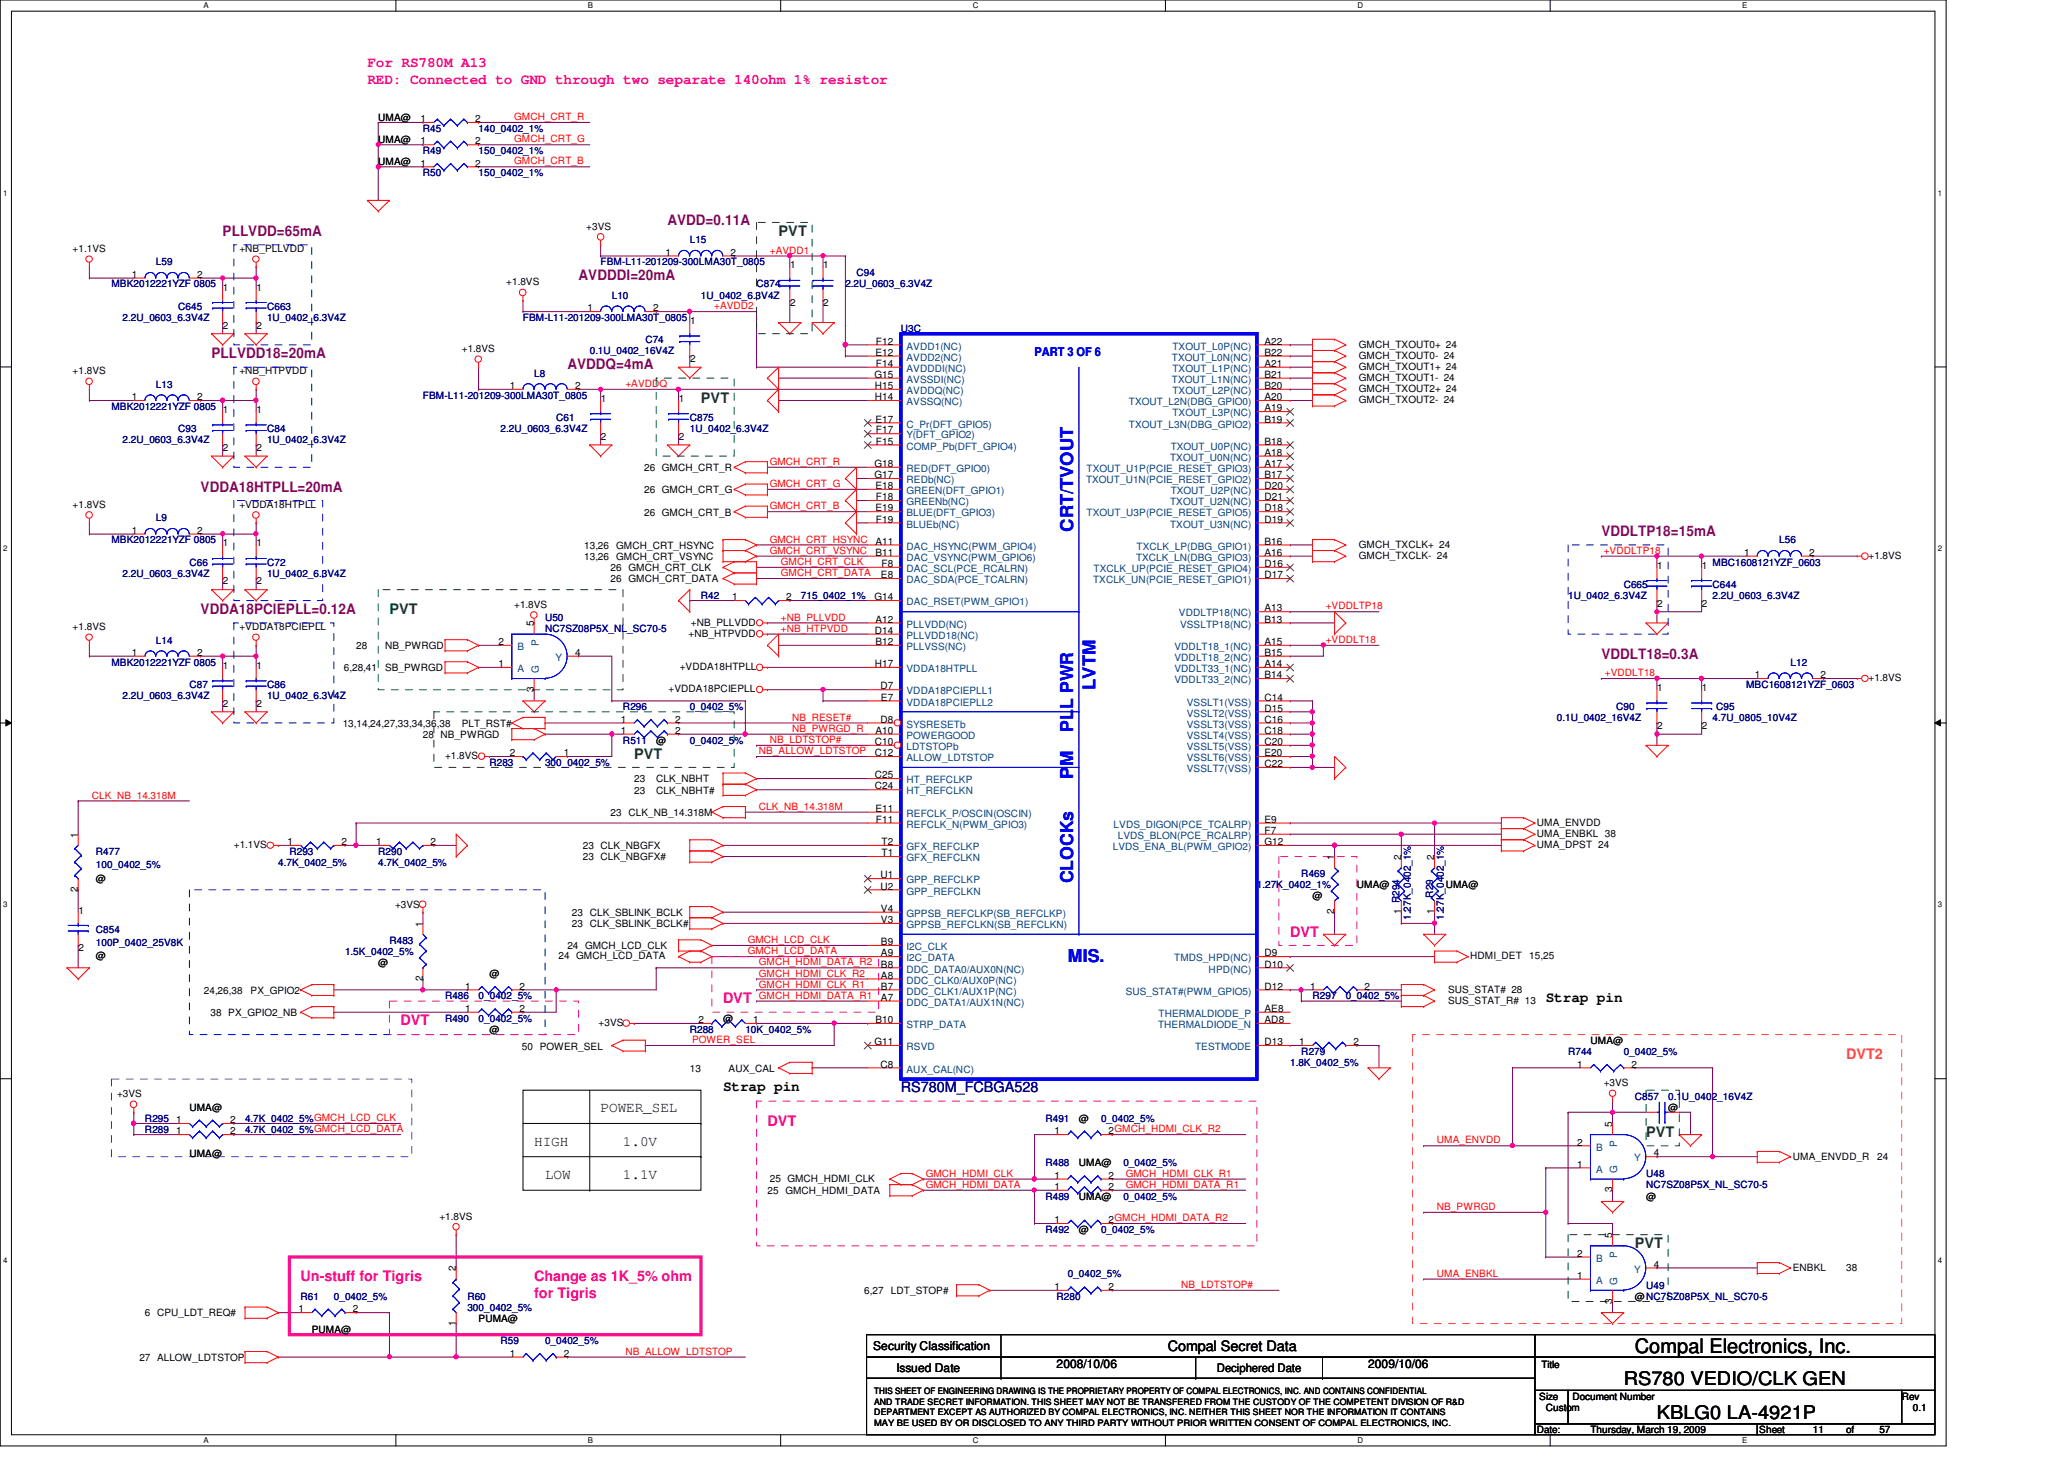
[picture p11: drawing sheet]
<svg xmlns="http://www.w3.org/2000/svg" width="297mm" height="210mm" viewBox="0 0 297 210" stroke-linecap="round" stroke-linejoin="round" font-family="sans-serif">
<defs><g id="words">
<text font-size="2.9" x="235.3" y="194.6">Compal Electronics, Inc.</text>
<g font-size="2.7">
<text x="233.7" y="199.3">RS780 VEDIO/CLK GEN</text>
<text x="238.5" y="204.1">KBLG0 LA-4921P</text>
</g>
<g font-size="2.5" fill="#00f">
<text x="154.4" y="76.5" transform="rotate(-90 154.4 76.5)">CRT/TVOUT</text>
<text x="157.6" y="99.2" transform="rotate(-90 157.6 99.2)">LVTM</text>
<text x="154.4" y="105.3" transform="rotate(-90 154.4 105.3)">PLL PWR</text>
<text x="154.4" y="112" transform="rotate(-90 154.4 112)">PM</text>
<text x="154.4" y="127.1" transform="rotate(-90 154.4 127.1)">CLOCKs</text>
<text x="153.7" y="138.4">MIS.</text>
</g>
<g font-size="2.1" fill="#ff0080">
<text x="52.9" y="9.7">For RS780M A13</text>
<text x="52.9" y="12">RED: Connected to GND through two separate 140ohm 1% resistor</text>
<text x="185.7" y="134.7">DVT</text>
<text x="57.7" y="147.5">DVT</text>
<text x="104.1" y="144.3">DVT</text>
<text x="110.4" y="161.9">DVT</text>
<text x="43.3" y="184.3">Un-stuff for Tigris</text>
<text x="76.9" y="184.3">Change as 1K_5% ohm</text>
<text x="76.9" y="186.8">for Tigris</text>
</g>
<g font-size="2.1" fill="#800080">
<text x="32" y="33.9">PLLVDD=65mA</text>
<text x="96.1" y="32.3">AVDD=0.11A</text>
<text x="83.3" y="40.3">AVDDDI=20mA</text>
<text x="30.4" y="51.5">PLLVDD18=20mA</text>
<text x="81.7" y="53.1">AVDDQ=4mA</text>
<text x="28.9" y="70.7">VDDA18HTPLL=20mA</text>
<text x="230.5" y="77.1">VDDLTP18=15mA</text>
<text x="28.9" y="88.3">VDDA18PCIEPLL=0.12A</text>
<text x="230.5" y="94.7">VDDLT18=0.3A</text>
</g>
<g font-size="2.1" fill="#008000">
<text x="112.1" y="33.9">PVT</text>
<text x="100.9" y="57.9">PVT</text>
<text x="56" y="88.3">PVT</text>
<text x="91.3" y="109.1">PVT</text>
<text x="236.9" y="163.5">PVT</text>
<text x="235.3" y="179.5">PVT</text>
</g>
<g font-size="2.1">
<text x="222.5" y="144.1">Strap pin</text>
<text x="86.4" y="160">POWER_SEL</text>
<text x="104.1" y="156.9">Strap pin</text>
<text x="76.9" y="164.8">HIGH</text>
<text x="89.7" y="164.8">1.0V</text>
<text x="78.4" y="169.6">LOW</text>
<text x="89.7" y="169.6">1.1V</text>
<text x="168.1" y="194.4">Compal Secret Data</text>
</g>
<text font-size="2.1" fill="#ff8000" x="265.7" y="152.3">DVT2</text>
<text font-size="2.1" fill="#000080" x="129.7" y="157.1">RS780M_FCBGA528</text>
<text font-size="1.7" fill="#00f" x="148.9" y="51.2">PART 3 OF 6</text>
<g font-size="1.7">
<text x="125.7" y="194.3">Security Classification</text>
<text x="129" y="197.3">Issued Date</text>
<text x="152.1" y="196.8">2008/10/06</text>
<text x="175.1" y="197.4">Deciphered Date</text>
<text x="196.9" y="196.8">2009/10/06</text>
</g>
<g font-size="1.4">
<text x="54.4" y="17.4">UMA@</text>
<text x="60.5" y="17.6">1</text>
<text x="68.4" y="17.6">2</text>
<text x="54.4" y="23.7">UMA@</text>
<text x="54.4" y="20.6">UMA@</text>
<text x="60.5" y="24">1</text>
<text x="60.5" y="20.8">1</text>
<text x="68.4" y="24">2</text>
<text x="68.4" y="20.8">2</text>
<text x="84.4" y="33.1">+3VS</text>
<text x="10.5" y="36.2">+1.1VS</text>
<text x="19" y="40">1</text>
<text x="28.4" y="40">2</text>
<text x="32.1" y="41.8">1</text>
<text x="34.5" y="36.2">+NB_PLLVDD</text>
<text x="36.9" y="41.8">1</text>
<text x="72.9" y="41.1">+1.8VS</text>
<text x="95.8" y="36.8">1</text>
<text x="105.2" y="36.8">2</text>
<text x="113.7" y="38.6">1</text>
<text x="118.5" y="38.6">1</text>
<text x="32.1" y="47.3">2</text>
<text x="36.9" y="47.3">2</text>
<text x="84.5" y="44.8">1</text>
<text x="94" y="44.8">2</text>
<text x="99.3" y="46.6">1</text>
<text x="113.7" y="44.1">2</text>
<text x="118.5" y="44.1">2</text>
<text x="10.5" y="53.8">+1.8VS</text>
<text x="34.5" y="53.8">+NB_HTPVDD</text>
<text x="66.5" y="50.6">+1.8VS</text>
<text x="99.3" y="52.1">2</text>
<text x="126" y="51.2">E12</text>
<text x="126.1" y="49.6">F12</text>
<text x="126.1" y="52.8">F14</text>
<text x="182" y="49.6">A22</text>
<text x="182" y="51.2">B22</text>
<text x="182" y="52.8">A21</text>
<text x="195.6" y="50">GMCH_TXOUT0+ 24</text>
<text x="195.6" y="51.6">GMCH_TXOUT0- 24</text>
<text x="195.6" y="53.2">GMCH_TXOUT1+ 24</text>
<text x="19" y="57.6">1</text>
<text x="28.4" y="57.6">2</text>
<text x="32.1" y="59.4">1</text>
<text x="36.9" y="59.4">1</text>
<text x="73.4" y="56">1</text>
<text x="82.8" y="56">2</text>
<text x="86.5" y="57.8">1</text>
<text x="97.7" y="57.8">1</text>
<text x="125.9" y="54.4">G15</text>
<text x="125.9" y="56">H15</text>
<text x="125.9" y="57.6">H14</text>
<text x="182" y="54.4">B21</text>
<text x="182" y="56">B20</text>
<text x="182" y="57.6">A20</text>
<text x="182" y="59.2">A19</text>
<text x="195.6" y="54.8">GMCH_TXOUT1- 24</text>
<text x="195.6" y="56.4">GMCH_TXOUT2+ 24</text>
<text x="195.6" y="58">GMCH_TXOUT2- 24</text>
<text x="32.1" y="64.9">2</text>
<text x="36.9" y="64.9">2</text>
<text x="86.5" y="63.3">2</text>
<text x="97.7" y="63.3">2</text>
<text x="126" y="60.8">E17</text>
<text x="126.1" y="62.4">F17</text>
<text x="126.1" y="64">F15</text>
<text x="182" y="64">B18</text>
<text x="182" y="60.8">B19</text>
<text x="182" y="65.6">A18</text>
<text x="92.7" y="67.8">26 GMCH_CRT_R</text>
<text x="92.7" y="71">26 GMCH_CRT_G</text>
<text x="125.9" y="67.2">G18</text>
<text x="125.9" y="68.8">G17</text>
<text x="126" y="70.4">E18</text>
<text x="126.1" y="72">F18</text>
<text x="182" y="67.2">A17</text>
<text x="182" y="68.8">B17</text>
<text x="182" y="70.4">D20</text>
<text x="182" y="72">D21</text>
<text x="10.5" y="73.1">+1.8VS</text>
<text x="19" y="76.8">1</text>
<text x="28.4" y="76.8">2</text>
<text x="34.5" y="73.1">+VDDA18HTPLL</text>
<text x="92.7" y="74.2">26 GMCH_CRT_B</text>
<text x="126" y="73.6">E19</text>
<text x="126.1" y="75.2">F19</text>
<text x="182" y="73.6">D18</text>
<text x="182" y="75.2">D19</text>
<text x="32.1" y="78.6">1</text>
<text x="36.9" y="78.6">1</text>
<text x="84.1" y="79">13,26</text>
<text x="84.1" y="80.6">13,26</text>
<text x="87.9" y="83.8">26 GMCH_CRT_DATA</text>
<text x="87.9" y="82.2">26 GMCH_CRT_CLK</text>
<text x="88.7" y="79">GMCH_CRT_HSYNC</text>
<text x="88.7" y="80.6">GMCH_CRT_VSYNC</text>
<text x="126" y="80">B11</text>
<text x="126" y="78.4">A11</text>
<text x="126.8" y="83.2">E8</text>
<text x="126.9" y="81.6">F8</text>
<text x="182" y="78.4">B16</text>
<text x="182" y="80">A16</text>
<text x="182" y="81.6">D16</text>
<text x="182" y="83.2">D17</text>
<text x="195.6" y="78.8">GMCH_TXCLK+ 24</text>
<text x="195.6" y="80.4">GMCH_TXCLK- 24</text>
<text x="238.5" y="81.8">1</text>
<text x="244.9" y="81.8">1</text>
<text x="251" y="80">1</text>
<text x="260.4" y="80">2</text>
<text x="268.9" y="80.4">+1.8VS</text>
<text x="32.1" y="84.1">2</text>
<text x="36.9" y="84.1">2</text>
<text x="74" y="87.5">+1.8VS</text>
<text x="105.4" y="86.4">1</text>
<text x="113.2" y="86.4">2</text>
<text x="125.9" y="86.4">G14</text>
<text x="126" y="89.6">A12</text>
<text x="182" y="88">A13</text>
<text x="182" y="89.6">B13</text>
<text x="238.5" y="87.3">2</text>
<text x="244.9" y="87.3">2</text>
<text x="10.5" y="90.6">+1.8VS</text>
<text x="19" y="94.4">1</text>
<text x="28.4" y="94.4">2</text>
<text x="34.5" y="90.6">+VDDA18PCIEPLL</text>
<text x="51.3" y="93.4">28</text>
<text x="55.4" y="93.4">NB_PWRGD</text>
<text x="71.8" y="92.8">2</text>
<text x="71.8" y="96">1</text>
<text x="76.8" y="90.1" transform="rotate(-90 76.8 90.1)">5</text>
<text x="82.8" y="94.4">4</text>
<text x="99.1" y="91.6">+NB_HTPVDD</text>
<text x="99.4" y="90">+NB_PLLVDD</text>
<text x="125.9" y="96">H17</text>
<text x="125.9" y="91.2">D14</text>
<text x="126" y="92.8">B12</text>
<text x="182" y="94.4">B15</text>
<text x="182" y="96">A14</text>
<text x="182" y="92.8">A15</text>
<text x="32.1" y="96.2">1</text>
<text x="32.1" y="101.7">2</text>
<text x="36.9" y="96.2">1</text>
<text x="36.9" y="101.7">2</text>
<text x="49.5" y="96.6">6,28,41</text>
<text x="55.4" y="96.6">SB_PWRGD</text>
<text x="76.8" y="99.5" transform="rotate(-90 76.8 99.5)">3</text>
<text x="96.2" y="99.6">+VDDA18PCIEPLL</text>
<text x="97.8" y="96.4">+VDDA18HTPLL</text>
<text x="126.7" y="99.2">D7</text>
<text x="126.8" y="100.8">E7</text>
<text x="182" y="97.6">B14</text>
<text x="182" y="100.8">C14</text>
<text x="238.5" y="99.4">1</text>
<text x="244.9" y="99.4">1</text>
<text x="252.6" y="97.6">1</text>
<text x="262" y="97.6">2</text>
<text x="268.9" y="98">+1.8VS</text>
<text x="49.3" y="104.6">13,14,24,27,33,34,36,38</text>
<text x="60.9" y="106.2">28</text>
<text x="63.4" y="106.2">NB_PWRGD</text>
<text x="66.5" y="104.6">PLT_RST#</text>
<text x="89.4" y="105.6">1</text>
<text x="89.4" y="104">1</text>
<text x="94.4" y="107">@</text>
<text x="97.2" y="105.6">2</text>
<text x="97.2" y="104">2</text>
<text x="125.9" y="107.2">C10</text>
<text x="126" y="105.6">A10</text>
<text x="126.7" y="104">D8</text>
<text x="182" y="102.4">D15</text>
<text x="182" y="104">C16</text>
<text x="182" y="105.6">C18</text>
<text x="182" y="107.2">C20</text>
<text x="238.5" y="104.9">2</text>
<text x="244.9" y="104.9">2</text>
<text x="64" y="109.2">+1.8VS</text>
<text x="73.4" y="108.8">2</text>
<text x="81.1" y="108.8">1</text>
<text x="91.3" y="112.6">23</text>
<text x="94.4" y="112.6">CLK_NBHT</text>
<text x="125.9" y="108.8">C12</text>
<text x="125.9" y="113.6">C24</text>
<text x="125.9" y="112">C25</text>
<text x="182" y="108.8">E20</text>
<text x="182" y="110.4">C22</text>
<text x="87.9" y="117.4">23 CLK_NB_14.318M</text>
<text x="91.3" y="114.2">23</text>
<text x="94.4" y="114.2">CLK_NBHT#</text>
<text x="126" y="116.8">E11</text>
<text x="126.1" y="118.4">F11</text>
<text x="182" y="118.4">E9</text>
<text x="182" y="120">F7</text>
<text x="221.2" y="118.8">UMA_ENVDD</text>
<text x="11.2" y="120.5" transform="rotate(-90 11.2 120.5)">1</text>
<text x="33.7" y="122">+1.1VS</text>
<text x="41.4" y="121.6">1</text>
<text x="49.1" y="121.6">2</text>
<text x="54.1" y="121.6">1</text>
<text x="62" y="121.6">2</text>
<text x="83.9" y="122.2">23 CLK_NBGFX</text>
<text x="83.9" y="123.8">23 CLK_NBGFX#</text>
<text x="126.9" y="121.6">T2</text>
<text x="126.9" y="123.2">T1</text>
<text x="182" y="121.6">G12</text>
<text x="192" y="123.7" transform="rotate(-90 192 123.7)">1</text>
<text x="201.6" y="123.7" transform="rotate(-90 201.6 123.7)">2</text>
<text x="206.4" y="123.7" transform="rotate(-90 206.4 123.7)">2</text>
<text x="221.2" y="120.4">UMA_ENBKL 38</text>
<text x="221.2" y="122">UMA_DPST 24</text>
<text x="11.2" y="128.3" transform="rotate(-90 11.2 128.3)">2</text>
<text x="11.3" y="131.4">1</text>
<text x="13.8" y="126.8">@</text>
<text x="56.9" y="130.6">+3VS</text>
<text x="82.3" y="131.8">23 CLK_SBLINK_BCLK</text>
<text x="126.7" y="126.4">U1</text>
<text x="126.7" y="128">U2</text>
<text x="126.8" y="131.2">V4</text>
<text x="188.9" y="129.4">@</text>
<text x="192" y="131.5" transform="rotate(-90 192 131.5)">2</text>
<text x="195.3" y="127.8">UMA@</text>
<text x="201.6" y="131.5" transform="rotate(-90 201.6 131.5)">1 R294</text>
<text x="206.4" y="131.5" transform="rotate(-90 206.4 131.5)">1</text>
<text x="208.1" y="127.8">UMA@</text>
<text x="11.3" y="136.9">2</text>
<text x="60.8" y="133.3" transform="rotate(-90 60.8 133.3)">1</text>
<text x="81.7" y="136.6">24 GMCH_LCD_CLK</text>
<text x="82.3" y="133.4">23 CLK_SBLINK_BCLK#</text>
<text x="126.8" y="136">B9</text>
<text x="126.8" y="137.6">A9</text>
<text x="126.8" y="132.8">V3</text>
<text x="182" y="137.6">D9</text>
<text x="13.8" y="138">@</text>
<text x="29.3" y="143">24,26,38</text>
<text x="36.1" y="143">PX_GPIO2</text>
<text x="54.4" y="139">@</text>
<text x="60.8" y="141.1" transform="rotate(-90 60.8 141.1)">2</text>
<text x="67" y="142.4">1</text>
<text x="70.4" y="140.6">@</text>
<text x="74.8" y="142.4">2</text>
<text x="80.4" y="138">24 GMCH_LCD_DATA</text>
<text x="126.8" y="140.8">A8</text>
<text x="126.8" y="139.2">B8</text>
<text x="126.8" y="144">A7</text>
<text x="126.8" y="142.4">B7</text>
<text x="182" y="139.2">D10</text>
<text x="182" y="142.4">D12</text>
<text x="188.5" y="142.4">1</text>
<text x="196.4" y="142.4">2</text>
<text x="208.4" y="142.8">SUS_STAT# 28</text>
<text x="211.6" y="138">HDMI_DET</text>
<text x="220.1" y="138">15,25</text>
<text x="30.3" y="146.2">38 PX_GPIO2_NB</text>
<text x="67" y="145.6">1</text>
<text x="70.4" y="148.6">@</text>
<text x="74.8" y="145.6">2</text>
<text x="86.1" y="147.6">+3VS</text>
<text x="100.5" y="147.2">2</text>
<text x="104.1" y="147">@</text>
<text x="108.4" y="147.2">1</text>
<text x="126" y="147.2">B10</text>
<text x="182" y="145.6">AE8</text>
<text x="182" y="147.2">AD8</text>
<text x="208.4" y="144.4">SUS_STAT_R# 13</text>
<text x="75.1" y="151">50 POWER_SEL</text>
<text x="99.3" y="154.2">13</text>
<text x="104.9" y="154.2">AUX_CAL</text>
<text x="125.9" y="150.4">G11</text>
<text x="126.7" y="153.6">C8</text>
<text x="182" y="150.4">D13</text>
<text x="187" y="150.4">1</text>
<text x="194.8" y="150.4">2</text>
<text x="227" y="153.6">1</text>
<text x="228.9" y="150.2">UMA@</text>
<text x="234.8" y="153.6">2</text>
<text x="16.8" y="157.9">+3VS</text>
<text x="25.4" y="161.6">1</text>
<text x="27.3" y="159.8">UMA@</text>
<text x="33.1" y="161.6">2</text>
<text x="155.3" y="161.4">@</text>
<text x="230.8" y="156.3">+3VS</text>
<text x="240.1" y="159.8">@</text>
<text x="25.4" y="163.2">1</text>
<text x="27.3" y="166.5">UMA@</text>
<text x="33.1" y="163.2">2</text>
<text x="151.8" y="163.2">1</text>
<text x="155.3" y="167.8">UMA@</text>
<text x="159.6" y="163.2">2GMCH_HDMI_CLK_R2</text>
<text x="227" y="164.8">2</text>
<text x="227" y="168">1</text>
<text x="232" y="162.1" transform="rotate(-90 232 162.1)">5</text>
<text x="238" y="166.4">4</text>
<text x="258" y="166.8">UMA_ENVDD_R</text>
<text x="270.2" y="166.8">24</text>
<text x="110.4" y="171.8">25 GMCH_HDMI_DATA</text>
<text x="110.8" y="170">25 GMCH_HDMI_CLK</text>
<text x="151.8" y="171.2">1</text>
<text x="151.8" y="169.6">1</text>
<text x="155.3" y="172.6">UMA@</text>
<text x="159.6" y="171.2">2</text>
<text x="159.6" y="169.6">2</text>
<text x="232" y="171.5" transform="rotate(-90 232 171.5)">3</text>
<text x="236.9" y="172.6">@</text>
<text x="63.2" y="175.5">+1.8VS</text>
<text x="151.8" y="176">1</text>
<text x="155.3" y="177.4">@</text>
<text x="159.6" y="176">2GMCH_HDMI_DATA_R2</text>
<text x="232" y="178.1" transform="rotate(-90 232 178.1)">5</text>
<text x="65.6" y="182.9" transform="rotate(-90 65.6 182.9)">2</text>
<text x="151.8" y="185.6">1</text>
<text x="159.6" y="185.6">2</text>
<text x="227" y="180.8">2</text>
<text x="227" y="184">1</text>
<text x="238" y="182.4">4</text>
<text x="258" y="182.8">ENBKL</text>
<text x="265.7" y="182.8">38</text>
<text x="20.9" y="189.4">6 CPU_LDT_REQ#</text>
<text x="43" y="188.8">1</text>
<text x="44.9" y="191.8">PUMA@</text>
<text x="50.8" y="188.8">2</text>
<text x="65.6" y="190.8" transform="rotate(-90 65.6 190.8)">1</text>
<text x="68.9" y="190.2">PUMA@</text>
<text x="124.4" y="186.2">6,27</text>
<text x="128.2" y="186.2">LDT_STOP#</text>
<text x="232" y="187.5" transform="rotate(-90 232 187.5)">3</text>
<text x="235.3" y="187">@NC7SZ08P5X_NL_SC70-5</text>
<text x="20.1" y="195.8">27 ALLOW_LDTSTOP</text>
<text x="73.4" y="195.2">1</text>
<text x="81.1" y="195.2">2</text>
<text x="221.8" y="196.8">Title</text>
<text x="221.5" y="201.4">Size</text>
<text x="222.5" y="203">Custom</text>
<text x="226.3" y="201.4">Document Number</text>
<text x="273.7" y="201.4">Rev</text>
<text x="275.3" y="203">0.1</text>
<text x="221.2" y="206.2">Date:</text>
<text x="228.9" y="206.2">Thursday, March 19, 2009</text>
<text x="253.2" y="206.2">Sheet</text>
<text x="260.9" y="206.2">11</text>
<text x="265.7" y="206.2">of</text>
<text x="270.5" y="206.2">57</text>
</g>
<g font-size="1.4" fill="#f00">
<text x="74" y="17.3">GMCH_CRT_R</text>
<text x="74" y="20.5">GMCH_CRT_G</text>
<text x="74" y="23.7">GMCH_CRT_B</text>
<text x="110.8" y="36.5">+AVDD1</text>
<text x="102.8" y="44.5">+AVDD2</text>
<text x="90" y="55.7">+AVDDQ</text>
<text x="110.8" y="66.9">GMCH_CRT_R</text>
<text x="110.8" y="70.1">GMCH_CRT_G</text>
<text x="110.8" y="73.3">GMCH_CRT_B</text>
<text x="110.8" y="79.7">GMCH_CRT_VSYNC</text>
<text x="110.8" y="78.1">GMCH_CRT_HSYNC</text>
<text x="112.4" y="82.9">GMCH_CRT_DATA</text>
<text x="112.4" y="81.3">GMCH_CRT_CLK</text>
<text x="230.8" y="79.7">+VDDLTP18</text>
<text x="112.4" y="89.3">+NB_PLLVDD</text>
<text x="190.8" y="87.7">+VDDLTP18</text>
<text x="112.4" y="90.9">+NB_HTPVDD</text>
<text x="190.8" y="92.5">+VDDLT18</text>
<text x="231" y="97.3">+VDDLT18</text>
<text x="110.8" y="106.9">NB_LDTSTOP#</text>
<text x="114" y="103.7">NB_RESET#</text>
<text x="114" y="105.3">NB_PWRGD_R</text>
<text x="109.2" y="108.5">NB_ALLOW_LDTSTOP</text>
<text x="13.2" y="114.9">CLK_NB_14.318M</text>
<text x="109.2" y="116.5">CLK_NB_14.318M</text>
<text x="107.6" y="135.7">GMCH_LCD_CLK</text>
<text x="107.6" y="137.3">GMCH_LCD_DATA</text>
<text x="109.2" y="142.1">GMCH_HDMI_CLK_R1</text>
<text x="109.2" y="143.7">GMCH_HDMI_DATA_R1</text>
<text x="109.2" y="140.5">GMCH_HDMI_CLK_R2</text>
<text x="109.2" y="138.9">GMCH_HDMI_DATA_R2</text>
<text x="99.6" y="150.1">POWER_SEL</text>
<text x="206.8" y="164.5">UMA_ENVDD</text>
<text x="133.2" y="169.3">GMCH_HDMI_CLK</text>
<text x="133.2" y="170.9">GMCH_HDMI_DATA</text>
<text x="162" y="170.9">GMCH_HDMI_DATA_R1</text>
<text x="162" y="169.3">GMCH_HDMI_CLK_R1</text>
<text x="206.8" y="174.1">NB_PWRGD</text>
<text x="170" y="185.3">NB_LDTSTOP#</text>
<text x="206.8" y="183.7">UMA_ENBKL</text>
<text x="90" y="194.9">NB_ALLOW_LDTSTOP</text>
</g>
<g font-size="1.4" fill="#000080">
<text x="60.9" y="19">R45</text>
<text x="60.9" y="22.2">R49</text>
<text x="68.9" y="19">140_0402_1%</text>
<text x="68.9" y="22.2">150_0402_1%</text>
<text x="60.9" y="25.4">R50</text>
<text x="68.9" y="25.4">150_0402_1%</text>
<text x="99.3" y="35">L15</text>
<text x="16" y="41.4">MBK2012221YZF 0805</text>
<text x="22.4" y="38.2">L59</text>
<text x="86.4" y="38.2">FBM-L11-201209-300LMA30T_0805</text>
<text x="108.9" y="41.4">C874</text>
<text x="121.7" y="41.4">2.2U_0603_6.3V4Z</text>
<text x="123.3" y="39.8">C94</text>
<text x="17.6" y="46.2">2.2U_0603_6.3V4Z</text>
<text x="25.7" y="44.6">C645</text>
<text x="38.4" y="44.6">C663</text>
<text x="38.4" y="46.2">1U_0402_6.3V4Z</text>
<text x="75.3" y="46.2">FBM-L11-201209-300LMA30T_0805</text>
<text x="88" y="43">L10</text>
<text x="100.9" y="43">1U_0402_6.3V4Z</text>
<text x="129.7" y="47.8">U3C</text>
<text x="84.9" y="51">0.1U_0402_16V4Z</text>
<text x="92.9" y="49.4">C74</text>
<text x="16" y="59">MBK2012221YZF 0805</text>
<text x="22.4" y="55.8">L13</text>
<text x="60.9" y="57.4">FBM-L11-201209-300LMA30T_0805</text>
<text x="76.9" y="54.2">L8</text>
<text x="17.6" y="63.8">2.2U_0603_6.3V4Z</text>
<text x="25.7" y="62.2">C93</text>
<text x="38.4" y="62.2">C84</text>
<text x="38.4" y="63.8">1U_0402_6.3V4Z</text>
<text x="72" y="62.2">2.2U_0603_6.3V4Z</text>
<text x="80" y="60.6">C61</text>
<text x="99.3" y="60.6">C875</text>
<text x="99.3" y="62.2">1U_0402_6.3V4Z</text>
<text x="22.4" y="75">L9</text>
<text x="16" y="78.2">MBK2012221YZF 0805</text>
<text x="17.6" y="83">2.2U_0603_6.3V4Z</text>
<text x="27.3" y="81.4">C66</text>
<text x="38.4" y="81.4">C72</text>
<text x="38.4" y="83">1U_0402_6.3V4Z</text>
<text x="246.5" y="81.4">MBC1608121YZF_0603</text>
<text x="256.1" y="78.2">L56</text>
<text x="78.4" y="89.4">U50</text>
<text x="100.9" y="86.2">R42</text>
<text x="115.3" y="86.2">715_0402_1%</text>
<text x="225.7" y="86.2">1U_0402_6.3V4Z</text>
<text x="233.7" y="84.6">C665</text>
<text x="246.5" y="84.6">C644</text>
<text x="246.5" y="86.2">2.2U_0603_6.3V4Z</text>
<text x="16" y="95.8">MBK2012221YZF 0805</text>
<text x="22.4" y="92.6">L14</text>
<text x="78.4" y="91">NC7SZ08P5X_NL_SC70-5</text>
<text x="257.7" y="95.8">L12</text>
<text x="17.6" y="100.6">2.2U_0603_6.3V4Z</text>
<text x="27.3" y="99">C87</text>
<text x="38.4" y="99">C86</text>
<text x="38.4" y="100.6">1U_0402_6.3V4Z</text>
<text x="251.3" y="99">MBC1608121YZF_0603</text>
<text x="89.7" y="107">R511</text>
<text x="89.7" y="102.2">R296</text>
<text x="99.3" y="107">0_0402_5%</text>
<text x="99.3" y="102.2">0_0402_5%</text>
<text x="224.1" y="103.8">0.1U_0402_16V4Z</text>
<text x="232.6" y="102.2">C90</text>
<text x="246.5" y="103.8">4.7U_0805_10V4Z</text>
<text x="247" y="102.2">C95</text>
<text x="70.4" y="110.2">R283</text>
<text x="78.4" y="110.2">300_0402_5%</text>
<text x="13.8" y="123">R477</text>
<text x="13.8" y="124.9">100_0402_5%</text>
<text x="40" y="124.6">4.7K_0402_5%</text>
<text x="41.7" y="123">R293</text>
<text x="54.4" y="123">R290</text>
<text x="54.4" y="124.6">4.7K_0402_5%</text>
<text x="180.9" y="127.8">1.27K_0402_1%</text>
<text x="187.3" y="126.2">R469</text>
<text x="206.2" y="129.2" transform="rotate(-90 206.2 129.2)">R29</text>
<text x="13.8" y="134.2">C854</text>
<text x="13.8" y="136.1">100P_0402_25V8K</text>
<text x="49.7" y="137.4">1.5K_0402_5%</text>
<text x="56" y="135.8">R483</text>
<text x="203" y="132.3" transform="rotate(-90 203 132.3)">1.27K_0402_1%</text>
<text x="207.8" y="132.3" transform="rotate(-90 207.8 132.3)">1.27K_0402_1%</text>
<text x="64" y="143.8">R486</text>
<text x="68.9" y="143.8">0_0402_5%</text>
<text x="188.9" y="143.8">R297</text>
<text x="193.7" y="143.8">0_0402_5%</text>
<text x="64" y="147">R490</text>
<text x="68.9" y="147">0_0402_5%</text>
<text x="99.3" y="148.6">R288</text>
<text x="107.3" y="148.6">10K_0402_5%</text>
<text x="185.7" y="153.4">1.8K_0402_5%</text>
<text x="187.3" y="151.8">R279</text>
<text x="225.7" y="151.8">R744</text>
<text x="233.7" y="151.8">0_0402_5%</text>
<text x="20.9" y="161.4">R295</text>
<text x="35.3" y="161.4">4.7K_0402_5%GMCH_LCD_CLK</text>
<text x="150.4" y="161.4">R491</text>
<text x="158.5" y="161.4">0_0402_5%</text>
<text x="235.3" y="158.2">C857</text>
<text x="240.1" y="158.2">0.1U_0402_16V4Z</text>
<text x="20.9" y="163">R289</text>
<text x="35.3" y="163">4.7K_0402_5%GMCH_LCD_DATA</text>
<text x="150.4" y="167.8">R488</text>
<text x="161.7" y="167.8">0_0402_5%</text>
<text x="150.4" y="172.6">R489</text>
<text x="161.7" y="172.6">0_0402_5%</text>
<text x="236.9" y="169.4">U48</text>
<text x="236.9" y="171">NC7SZ08P5X_NL_SC70-5</text>
<text x="150.4" y="177.4">R492</text>
<text x="158.5" y="177.4">0_0402_5%</text>
<text x="153.7" y="183.8">0_0402_5%</text>
<text x="236.9" y="185.4">U49</text>
<text x="43.3" y="187">R61</text>
<text x="48" y="187">0_0402_5%</text>
<text x="67.3" y="187">R60</text>
<text x="67.3" y="188.6">300_0402_5%</text>
<text x="152.1" y="187">R280</text>
<text x="72" y="193.4">R59</text>
<text x="78.4" y="193.4">0_0402_5%</text>
</g>
<g font-size="1.4" fill="#004080">
<text x="130.5" y="50.3">AVDD1(NC)</text>
<text x="130.5" y="51.9">AVDD2(NC)</text>
<text x="130.5" y="53.5">AVDDDI(NC)</text>
<text x="168.7" y="51.9">TXOUT_L0N(NC)</text>
<text x="168.7" y="50.3">TXOUT_L0P(NC)</text>
<text x="168.7" y="53.5">TXOUT_L1P(NC)</text>
<text x="130.5" y="55.1">AVSSDI(NC)</text>
<text x="130.5" y="56.7">AVDDQ(NC)</text>
<text x="130.5" y="58.3">AVSSQ(NC)</text>
<text x="162.5" y="58.3">TXOUT_L2N(DBG_GPIO0)</text>
<text x="168.7" y="55.1">TXOUT_L1N(NC)</text>
<text x="168.7" y="56.7">TXOUT_L2P(NC)</text>
<text x="168.7" y="59.9">TXOUT_L3P(NC)</text>
<text x="130.5" y="61.5">C_Pr(DFT_GPIO5)</text>
<text x="130.5" y="63.1">Y(DFT_GPIO2)</text>
<text x="130.5" y="64.7">COMP_Pb(DFT_GPIO4)</text>
<text x="162.5" y="61.5">TXOUT_L3N(DBG_GPIO2)</text>
<text x="168.5" y="64.7">TXOUT_U0P(NC)</text>
<text x="130.5" y="67.9">RED(DFT_GPIO0)</text>
<text x="130.5" y="71.1">GREEN(DFT_GPIO1)</text>
<text x="130.5" y="69.5">REDb(NC)</text>
<text x="156.3" y="69.5">TXOUT_U1N(PCIE_RESET_GPIO2)</text>
<text x="156.4" y="67.9">TXOUT_U1P(PCIE_RESET_GPIO3)</text>
<text x="168.4" y="66.3">TXOUT_U0N(NC)</text>
<text x="168.5" y="71.1">TXOUT_U2P(NC)</text>
<text x="130.5" y="74.3">BLUE(DFT_GPIO3)</text>
<text x="130.5" y="72.7">GREENb(NC)</text>
<text x="130.5" y="75.9">BLUEb(NC)</text>
<text x="156.4" y="74.3">TXOUT_U3P(PCIE_RESET_GPIO5)</text>
<text x="168.4" y="72.7">TXOUT_U2N(NC)</text>
<text x="168.4" y="75.9">TXOUT_U3N(NC)</text>
<text x="130.5" y="80.7">DAC_VSYNC(PWM_GPIO6)</text>
<text x="130.5" y="79.1">DAC_HSYNC(PWM_GPIO4)</text>
<text x="130.5" y="82.3">DAC_SCL(PCE_RCALRN)</text>
<text x="130.5" y="83.9">DAC_SDA(PCE_TCALRN)</text>
<text x="157.3" y="83.9">TXCLK_UN(PCIE_RESET_GPIO1)</text>
<text x="157.4" y="82.3">TXCLK_UP(PCIE_RESET_GPIO4)</text>
<text x="163.5" y="80.7">TXCLK_LN(DBG_GPIO3)</text>
<text x="163.6" y="79.1">TXCLK_LP(DBG_GPIO1)</text>
<text x="130.5" y="87.1">DAC_RSET(PWM_GPIO1)</text>
<text x="169.7" y="88.7">VDDLTP18(NC)</text>
<text x="74.5" y="93.5">B</text>
<text x="77.6" y="93" transform="rotate(-90 77.6 93)">P</text>
<text x="80" y="95.1">Y</text>
<text x="130.5" y="90.3">PLLVDD(NC)</text>
<text x="130.5" y="91.9">PLLVDD18(NC)</text>
<text x="130.5" y="93.5">PLLVSS(NC)</text>
<text x="169" y="95.1">VDDLT18_2(NC)</text>
<text x="169" y="93.5">VDDLT18_1(NC)</text>
<text x="169.8" y="90.3">VSSLTP18(NC)</text>
<text x="74.5" y="96.7">A</text>
<text x="77.6" y="96.8" transform="rotate(-90 77.6 96.8)">G</text>
<text x="130.5" y="96.7">VDDA18HTPLL</text>
<text x="130.5" y="99.9">VDDA18PCIEPLL1</text>
<text x="130.5" y="101.5">VDDA18PCIEPLL2</text>
<text x="169" y="96.7">VDDLT33_1(NC)</text>
<text x="169" y="98.3">VDDLT33_2(NC)</text>
<text x="170.8" y="101.5">VSSLT1(VSS)</text>
<text x="130.5" y="104.7">SYSRESETb</text>
<text x="130.5" y="106.3">POWERGOOD</text>
<text x="130.5" y="107.9">LDTSTOPb</text>
<text x="170.8" y="103.1">VSSLT2(VSS)</text>
<text x="170.8" y="104.7">VSSLT3(VSS)</text>
<text x="170.8" y="106.3">VSSLT4(VSS)</text>
<text x="170.8" y="107.9">VSSLT5(VSS)</text>
<text x="130.5" y="109.5">ALLOW_LDTSTOP</text>
<text x="130.5" y="112.7">HT_REFCLKP</text>
<text x="170.8" y="109.5">VSSLT6(VSS)</text>
<text x="170.8" y="111.1">VSSLT7(VSS)</text>
<text x="130.5" y="117.5">REFCLK_P/OSCIN(OSCIN)</text>
<text x="130.5" y="114.3">HT_REFCLKN</text>
<text x="130.5" y="119.1">REFCLK_N(PWM_GPIO3)</text>
<text x="160.3" y="119.1">LVDS_DIGON(PCE_TCALRP)</text>
<text x="130.5" y="122.3">GFX_REFCLKP</text>
<text x="130.5" y="123.9">GFX_REFCLKN</text>
<text x="160.1" y="122.3">LVDS_ENA_BL(PWM_GPIO2)</text>
<text x="160.9" y="120.7">LVDS_BLON(PCE_RCALRP)</text>
<text x="130.5" y="127.1">GPP_REFCLKP</text>
<text x="130.5" y="128.7">GPP_REFCLKN</text>
<text x="130.5" y="131.9">GPPSB_REFCLKP(SB_REFCLKP)</text>
<text x="130.5" y="136.7">I2C_CLK</text>
<text x="130.5" y="133.5">GPPSB_REFCLKN(SB_REFCLKN)</text>
<text x="130.5" y="141.5">DDC_CLK0/AUX0P(NC)</text>
<text x="130.5" y="139.9">DDC_DATA0/AUX0N(NC)</text>
<text x="130.5" y="138.3">I2C_DATA</text>
<text x="130.5" y="143.1">DDC_CLK1/AUX1P(NC)</text>
<text x="162" y="143.1">SUS_STAT#(PWM_GPIO5)</text>
<text x="169" y="138.3">TMDS_HPD(NC)</text>
<text x="173.9" y="139.9">HPD(NC)</text>
<text x="130.5" y="147.9">STRP_DATA</text>
<text x="130.5" y="144.7">DDC_DATA1/AUX1N(NC)</text>
<text x="166.7" y="147.9">THERMALDIODE_N</text>
<text x="166.7" y="146.3">THERMALDIODE_P</text>
<text x="130.5" y="154.3">AUX_CAL(NC)</text>
<text x="130.5" y="151.1">RSVD</text>
<text x="172" y="151.1">TESTMODE</text>
<text x="229.7" y="165.5">B</text>
<text x="232.7" y="165" transform="rotate(-90 232.7 165)">P</text>
<text x="235.2" y="167.1">Y</text>
<text x="229.7" y="168.7">A</text>
<text x="232.7" y="168.8" transform="rotate(-90 232.7 168.8)">G</text>
<text x="229.7" y="181.5">B</text>
<text x="229.7" y="184.7">A</text>
<text x="232.7" y="184.8" transform="rotate(-90 232.7 184.8)">G</text>
<text x="232.7" y="181" transform="rotate(-90 232.7 181)">P</text>
<text x="235.2" y="183.1">Y</text>
</g>
<g font-size="1.3">
<text x="125.8" y="203.6">DEPARTMENT EXCEPT AS AUTHORIZED BY COMPAL ELECTRONICS, INC. NEITHER THIS SHEET NOR THE INFORMATION IT CONTAINS</text>
<text x="125.8" y="200.6">THIS SHEET OF ENGINEERING DRAWING IS THE PROPRIETARY PROPERTY OF COMPAL ELECTRONICS, INC. AND CONTAINS CONFIDENTIAL</text>
<text x="125.8" y="202.1">AND TRADE SECRET INFORMATION. THIS SHEET MAY NOT BE TRANSFERED FROM THE CUSTODY OF THE COMPETENT DIVISION OF R&amp;D</text>
<text x="125.8" y="205.1">MAY BE USED BY OR DISCLOSED TO ANY THIRD PARTY WITHOUT PRIOR WRITTEN CONSENT OF COMPAL ELECTRONICS, INC.</text>
</g>
<g font-size="1.1">
<text x="29.3" y="1.1">A</text>
<text x="84.6" y="1.1">B</text>
<text x="140" y="1.1">C</text>
<text x="195.4" y="1.1">D</text>
<text x="250.7" y="1.1">E</text>
<text x=".5" y="28.2">1</text>
<text x="278.9" y="28.2">1</text>
<text x=".5" y="79.3">2</text>
<text x="278.9" y="79.3">2</text>
<text x=".5" y="130.6">3</text>
<text x="278.9" y="130.6">3</text>
<text x=".5" y="181.7">4</text>
<text x="278.9" y="181.7">4</text>
<text x="29.3" y="207.6">A</text>
<text x="84.6" y="207.6">B</text>
<text x="140" y="207.6">C</text>
<text x="195.4" y="207.6">D</text>
<text x="250.7" y="207.6">E</text>
</g>
</g></defs>
<path d="M0 0h280.1v208h-280.1zM1.6 1.6h276.9v204.8h-276.9z" fill="none" stroke="#000" stroke-width=".14"/>
<g fill="#fff">
<path d="M29.3 .2h.7v1.2h-.7z"/>
<path d="M29.3 206.6h.7v1.2h-.7z"/>
</g>
<path d="M57 0v1.6M57 206.4v1.6" fill="none" stroke="#000" stroke-width=".14"/>
<g fill="#fff">
<path d="M84.6 .2h.7v1.2h-.7z"/>
<path d="M84.6 206.6h.7v1.2h-.7z"/>
</g>
<path d="M112.3 0v1.6M112.3 206.4v1.6" fill="none" stroke="#000" stroke-width=".14"/>
<g fill="#fff">
<path d="M140 .2h.8v1.2h-.8z"/>
<path d="M140 206.6h.8v1.2h-.8z"/>
</g>
<path d="M167.7 0v1.6M167.7 206.4v1.6" fill="none" stroke="#000" stroke-width=".14"/>
<g fill="#fff">
<path d="M195.4 .2h.7v1.2h-.7z"/>
<path d="M195.4 206.6h.7v1.2h-.7z"/>
</g>
<path d="M223.1 0v1.6M223.1 206.4v1.6" fill="none" stroke="#000" stroke-width=".14"/>
<g fill="#fff">
<path d="M250.7 .2h.8v1.2h-.8z"/>
<path d="M250.7 206.6h.8v1.2h-.8z"/>
<path d="M.5 27.2h.6v1.2h-.6z"/>
<path d="M278.9 27.2h.6v1.2h-.6z"/>
<path d="M.5 78.4h.6v1.1h-.6z"/>
<path d="M278.9 78.4h.6v1.1h-.6z"/>
</g>
<path d="M0 52.8h1.6M278.5 52.8h1.6" fill="none" stroke="#000" stroke-width=".14"/>
<g fill="#fff">
<path d="M.5 129.6h.6v1.2h-.6z"/>
<path d="M278.9 129.6h.6v1.2h-.6z"/>
</g>
<path d="M0 104h1.6M.8 103.5l.8 .5-.8 .4zM278.5 104l.8-.5v.9zM278.5 104h1.6" fill="none" stroke="#000" stroke-width=".14"/>
<path d="M.8 103.5l.8 .5-.8 .4zM278.5 104l.8-.5v.9z" fill="#000"/>
<g fill="#fff">
<path d="M.5 180.8h.6v1.1h-.6z"/>
<path d="M278.9 180.8h.6v1.1h-.6z"/>
</g>
<path d="M0 155.2h1.6M278.5 155.2h1.6" fill="none" stroke="#000" stroke-width=".14"/>
<path d="M12.9 75.2h.1M12.9 76.8h.1M12.9 75.2v1.6M12.9 76.8h6.4M28.9 76.8h.1M28.9 76.8h8M32 76.8h.1M32 76.8v1.6M32 83.2h.1M32 83.2v1.6M104.1 131.2h.1M104.1 131.2h20.8" fill="none" stroke="#800040" stroke-width=".14"/>
<circle cx="32" cy="76.8" r=".3" fill="#f0f"/>
<circle cx="32" cy="76.8" r=".3" fill="none" stroke="#f0f" stroke-width=".14"/>
<g fill="none" stroke="#800040" stroke-width=".14">
<path d="M36.9 75.2h.1M36.9 75.2v1.6M12.9 92.8h.1M12.9 94.4h.1M12.9 92.8v1.6M12.9 94.4h6.4M28.9 94.4h.1M28.9 94.4h8M32 94.4h.1M32 94.4v1.6M32 100.8h.1M32 100.8v1.6"/>
<path d="M104.1 132.8h.1M104.1 132.8h20.8"/>
</g>
<circle cx="32" cy="94.4" r=".3" fill="#f0f"/>
<circle cx="32" cy="94.4" r=".3" fill="none" stroke="#f0f" stroke-width=".14"/>
<g fill="none" stroke="#800040" stroke-width=".14">
<path d="M123.3 68.8h.1M123.3 72h.1M123.3 75.2h.1M123.3 68.8h1.6M123.3 72h1.6M123.3 75.2h1.6M36.9 92.8h.1M36.9 92.8v1.6M51.3 118.4h.1M51.3 118.4h73.6M78.4 104h.1M78.4 104h11.3"/>
<path d="M97.7 104h.1M97.7 104h27.2M40 121.6h.1M40 121.6h1.7M49.7 121.6h.1M49.7 121.6h4.7M51.3 121.6h.1M62.4 121.6h.1M62.4 121.6h3.3M104.1 121.6h.1M104.1 123.2h.1M104.1 121.6h20.8"/>
<path d="M104.1 123.2h20.8M116.9 153.6h.1M116.9 153.6h8M185.7 150.4h.1M185.7 150.4h1.6M195.3 150.4h.1M195.3 150.4h3.2M198.5 150.4h.1M198.5 150.4v3.2"/>
</g>
<circle cx="51.2" cy="121.6" r=".31" fill="#f0f"/>
<circle cx="51.2" cy="121.6" r=".31" fill="none" stroke="#f0f" stroke-width=".14"/>
<g fill="none" stroke="#800040" stroke-width=".14">
<path d="M108.9 78.4h.1M108.9 78.4h16M108.9 80h.1M108.9 80h16M51.3 118.4h.1M51.3 118.4v3.2M108.9 108.8h.1M108.9 107.2h.1M108.9 112h.1M108.9 113.6h.1M108.9 108.8h16M108.9 107.2h16"/>
<path d="M108.9 112h16M108.9 113.6h16M185.7 142.4h.1M185.7 142.4h1.6M187.3 144h.1M187.3 142.4h.1M187.3 144h14.4M187.3 142.4v1.6M196.9 142.4h.1M196.9 142.4h4.8"/>
</g>
<circle cx="187.2" cy="142.4" r=".3" fill="#f0f"/>
<circle cx="187.2" cy="142.4" r=".3" fill="none" stroke="#f0f" stroke-width=".14"/>
<path d="M70.4 108.8h.1M70.4 108.8h3.3M78.4 105.6h.1M78.4 105.6h9.6M81.7 108.8h.1M88 105.6h.1M88 105.6v3.2h-6.3M187.3 142.4h.1M187.3 142.4h1.6M56 195.2h.1M56 195.2h9.7" fill="none" stroke="#800040" stroke-width=".14"/>
<circle cx="65.6" cy="195.2" r=".31" fill="#f0f"/>
<circle cx="65.6" cy="195.2" r=".31" fill="none" stroke="#f0f" stroke-width=".14"/>
<circle cx="56" cy="195.2" r=".3" fill="#f0f"/>
<circle cx="56" cy="195.2" r=".3" fill="none" stroke="#f0f" stroke-width=".14"/>
<g fill="none" stroke="#800040" stroke-width=".14">
<path d="M185.7 49.6h.1M185.7 54.4h.1M185.7 52.8h.1M185.7 57.6h.1M185.7 56h.1M185.7 51.2h.1M185.7 49.6h3.2M185.7 54.4h3.2M185.7 52.8h3.2M185.7 57.6h3.2M185.7 56h3.2M185.7 51.2h3.2"/>
<path d="M185.7 78.4h.1M185.7 78.4h3.2M185.7 80h.1M185.7 89.6h.1M185.7 88h.1M185.7 94.4h.1M185.7 80h3.2M185.7 89.6h6.4M185.7 88h12.8M190.5 92.8h.1M190.5 92.8h8M190.5 92.8v1.6h-4.8"/>
<path d="M65.7 177.6h.1M65.7 177.6v4.8M40 195.2h.1M40 188.8h.1M40 188.8h3.3M51.3 188.8h.1M51.3 188.8h4.7M56 188.8h.1M56 188.8v6.4h-16M65.7 195.2h.1M65.7 190.4h.1M65.7 195.2h8"/>
<path d="M65.7 190.4v4.8M81.7 195.2h.1M81.7 195.2h25.6M142.4 185.6h.1M142.4 185.6h9.7M160.1 185.6h.1M160.1 185.6h24"/>
</g>
<circle cx="190.5" cy="92.8" r=".3" fill="#f0f"/>
<circle cx="190.5" cy="92.8" r=".3" fill="none" stroke="#f0f" stroke-width=".14"/>
<path d="M185.7 92.8h.1M185.7 92.8h4.8M188.9 110.4h.1M188.9 110.4h3.2" fill="none" stroke="#800040" stroke-width=".14"/>
<circle cx="188.8" cy="110.4" r=".3" fill="#f0f"/>
<circle cx="188.8" cy="110.4" r=".3" fill="none" stroke="#f0f" stroke-width=".14"/>
<path d="M185.7 100.8h.1M185.7 102.4h.1M185.7 100.8h3.2M185.7 102.4h3.2M188.9 100.8h.1M188.9 102.4h.1M188.9 100.8v3.2" fill="none" stroke="#800040" stroke-width=".14"/>
<circle cx="188.8" cy="102.4" r=".3" fill="#f0f"/>
<circle cx="188.8" cy="102.4" r=".3" fill="none" stroke="#f0f" stroke-width=".14"/>
<path d="M185.7 104h.1M185.7 104h3.2M188.9 104h.1M188.9 104v1.6" fill="none" stroke="#800040" stroke-width=".14"/>
<circle cx="188.8" cy="104" r=".3" fill="#f0f"/>
<circle cx="188.8" cy="104" r=".3" fill="none" stroke="#f0f" stroke-width=".14"/>
<path d="M185.7 105.6h.1M185.7 105.6h3.2M188.9 105.6h.1M188.9 105.6v1.6" fill="none" stroke="#800040" stroke-width=".14"/>
<circle cx="188.8" cy="105.6" r=".31" fill="#f0f"/>
<circle cx="188.8" cy="105.6" r=".31" fill="none" stroke="#f0f" stroke-width=".14"/>
<path d="M185.7 107.2h.1M185.7 107.2h3.2M188.9 107.2h.1M188.9 107.2v1.6" fill="none" stroke="#800040" stroke-width=".14"/>
<circle cx="188.8" cy="107.2" r=".3" fill="#f0f"/>
<circle cx="188.8" cy="107.2" r=".3" fill="none" stroke="#f0f" stroke-width=".14"/>
<path d="M185.7 108.8h.1M185.7 108.8h3.2M188.9 108.8h.1M188.9 108.8v1.6" fill="none" stroke="#800040" stroke-width=".14"/>
<circle cx="188.8" cy="108.8" r=".3" fill="#f0f"/>
<circle cx="188.8" cy="108.8" r=".3" fill="none" stroke="#f0f" stroke-width=".14"/>
<path d="M185.7 110.4h.1M185.7 110.4h3.2M206.5 118.4h.1M206.5 118.4v4.8" fill="none" stroke="#800040" stroke-width=".14"/>
<circle cx="206.5" cy="118.4" r=".3" fill="#f0f"/>
<circle cx="206.5" cy="118.4" r=".3" fill="none" stroke="#f0f" stroke-width=".14"/>
<path d="M238.5 97.6h.1M238.5 97.6h6.4M185.7 118.4h.1M185.7 118.4h20.8" fill="none" stroke="#800040" stroke-width=".14"/>
<circle cx="238.4" cy="97.6" r=".31" fill="#f0f"/>
<circle cx="238.4" cy="97.6" r=".31" fill="none" stroke="#f0f" stroke-width=".14"/>
<path d="M238.5 80h.1M238.5 80h12.8M244.9 86.4h.1M244.9 80h.1M244.9 80v1.6M244.9 86.4v1.6" fill="none" stroke="#800040" stroke-width=".14"/>
<circle cx="244.9" cy="80" r=".3" fill="#f0f"/>
<circle cx="244.9" cy="80" r=".3" fill="none" stroke="#f0f" stroke-width=".14"/>
<g fill="none" stroke="#800040" stroke-width=".14">
<path d="M230.5 97.6h.1M230.5 97.6h8M238.5 97.6h.1M238.5 97.6v1.6M244.9 97.6h.1M244.9 97.6v1.6M260.9 80h.1M260.9 80h6.4M262.5 97.6h.1M262.5 97.6h4.8M206.5 118.4h.1M206.5 118.4h9.6"/>
<path d="M238.5 105.6h.1M238.5 104h.1M238.5 104v3.2M244.9 104h.1M244.9 104v1.6h-6.4"/>
</g>
<circle cx="238.4" cy="105.6" r=".31" fill="#f0f"/>
<circle cx="238.4" cy="105.6" r=".31" fill="none" stroke="#f0f" stroke-width=".14"/>
<path d="M244.9 97.6h.1M244.9 97.6h8" fill="none" stroke="#800040" stroke-width=".14"/>
<circle cx="244.8" cy="97.6" r=".31" fill="#f0f"/>
<circle cx="244.8" cy="97.6" r=".31" fill="none" stroke="#f0f" stroke-width=".14"/>
<path d="M201.7 120h.1M201.7 120h14.4" fill="none" stroke="#800040" stroke-width=".14"/>
<circle cx="201.7" cy="120" r=".31" fill="#f0f"/>
<circle cx="201.7" cy="120" r=".31" fill="none" stroke="#f0f" stroke-width=".14"/>
<path d="M206.5 132.8h.1M206.5 132.8v1.6" fill="none" stroke="#800040" stroke-width=".14"/>
<circle cx="206.5" cy="132.8" r=".3" fill="#f0f"/>
<circle cx="206.5" cy="132.8" r=".3" fill="none" stroke="#f0f" stroke-width=".14"/>
<g fill="none" stroke="#800040" stroke-width=".14">
<path d="M99.3 44.8h.1M99.3 51.2h.1M99.3 44.8v1.6M99.3 51.2v1.6M99.3 44.8h9.6M185.7 120h.1M185.7 137.6h.1M185.7 120h16M185.7 137.6h20.8M201.7 131.2h.1M201.7 132.8h.1M201.7 120h.1"/>
<path d="M201.7 120v3.2M201.7 131.2v1.6M201.7 132.8h4.8"/>
</g>
<circle cx="99.2" cy="44.8" r=".3" fill="#f0f"/>
<circle cx="99.2" cy="44.8" r=".3" fill="none" stroke="#f0f" stroke-width=".14"/>
<path d="M75.3 43.2h.1M75.3 44.8h.1M75.3 43.2v1.6M75.3 44.8h9.6M97.7 56h.1M97.7 56h27.2M108.9 44.8h.1M108.9 44.8v8M86.4 62.4h.1M86.4 62.4v1.6" fill="none" stroke="#800040" stroke-width=".14"/>
<circle cx="97.6" cy="56" r=".31" fill="#f0f"/>
<circle cx="97.6" cy="56" r=".31" fill="none" stroke="#f0f" stroke-width=".14"/>
<g fill="none" stroke="#800040" stroke-width=".14">
<path d="M118.4 36.8h.1M118.4 36.8v1.6M68.9 52.8h.1M68.9 56h.1M68.9 52.8v3.2M68.9 56h4.8M86.4 56h.1M86.4 56v1.6M94.4 44.8h.1M94.4 44.8h4.9M112.1 57.6h.1M112.1 57.6h12.8"/>
<path d="M121.7 51.2h.1M121.7 49.6h.1M121.7 51.2h3.2M121.7 49.6v1.6"/>
</g>
<circle cx="121.6" cy="49.6" r=".32" fill="#f0f"/>
<circle cx="121.6" cy="49.6" r=".32" fill="none" stroke="#f0f" stroke-width=".14"/>
<path d="M118.4 36.8h.1M118.4 36.8h3.3" fill="none" stroke="#800040" stroke-width=".14"/>
<circle cx="118.4" cy="36.8" r=".3" fill="#f0f"/>
<circle cx="118.4" cy="36.8" r=".3" fill="none" stroke="#f0f" stroke-width=".14"/>
<g fill="none" stroke="#800040" stroke-width=".14">
<path d="M86.4 36.8h.1M86.4 35.2h.1M86.4 36.8h9.7M86.4 35.2v1.6M113.7 36.8h.1M113.7 36.8h4.7M121.7 36.8h.1M121.7 36.8v12.8M108.9 52.8h.1M108.9 52.8h16M112.1 54.4h.1M112.1 54.4h12.8"/>
<path d="M118.4 43.2h.1M118.4 43.2v3.2M121.7 49.6h.1M121.7 49.6h3.2"/>
</g>
<circle cx="113.6" cy="36.8" r=".31" fill="#f0f"/>
<circle cx="113.6" cy="36.8" r=".31" fill="none" stroke="#f0f" stroke-width=".14"/>
<g fill="none" stroke="#800040" stroke-width=".14">
<path d="M83.3 56h.1M83.3 56h3.1M110.4 67.2h.1M110.4 73.6h.1M110.4 70.4h.1M110.4 67.2h14.5M110.4 73.6h14.5M110.4 70.4h14.5M99.3 86.4h.1M99.3 86.4h6.4M108.9 83.2h.1M108.9 81.6h.1"/>
<path d="M108.9 83.2h16M108.9 81.6h16M110.4 91.2h.1M110.4 89.6h.1M110.4 96h.1M110.4 91.2h14.5M110.4 89.6h14.5M110.4 96h14.5M112.1 92.8h.1M112.1 92.8h12.8M113.7 86.4h.1M113.7 86.4h11.2"/>
<path d="M118.4 99.2h.1M118.4 99.2h6.5"/>
</g>
<circle cx="118.4" cy="99.2" r=".3" fill="#f0f"/>
<circle cx="118.4" cy="99.2" r=".3" fill="none" stroke="#f0f" stroke-width=".14"/>
<g fill="none" stroke="#800040" stroke-width=".14">
<path d="M12.9 56h.1M12.9 57.6h.1M12.9 56v1.6M12.9 57.6h6.4M28.9 57.6h.1M28.9 57.6h8M32 57.6h.1M32 57.6v1.6M32 64h.1M32 64v1.6M110.4 99.2h.1M110.4 99.2h8"/>
<path d="M118.4 99.2h.1M118.4 99.2v1.6M118.4 100.8h.1M118.4 100.8h6.5"/>
</g>
<circle cx="32" cy="57.6" r=".31" fill="#f0f"/>
<circle cx="32" cy="57.6" r=".31" fill="none" stroke="#f0f" stroke-width=".14"/>
<path d="M12.9 38.4h.1M12.9 38.4v1.6M12.9 40h.1M12.9 40h6.4M28.9 40h.1M28.9 40h8M32 40h.1M32 46.4h.1M32 40v1.6M32 46.4v1.6" fill="none" stroke="#800040" stroke-width=".14"/>
<circle cx="32" cy="40" r=".3" fill="#f0f"/>
<circle cx="32" cy="40" r=".3" fill="none" stroke="#f0f" stroke-width=".14"/>
<path d="M54.4 24h.1M54.4 24v4.8" fill="none" stroke="#800040" stroke-width=".14"/>
<circle cx="54.4" cy="24" r=".3" fill="#f0f"/>
<circle cx="54.4" cy="24" r=".3" fill="none" stroke="#f0f" stroke-width=".14"/>
<path d="M68.9 17.6h.1M68.9 17.6h16M54.4 20.8h6.5M60.9 20.8h.1M68.9 20.8h.1M68.9 24h.1M68.9 20.8h16M68.9 24h16" fill="none" stroke="#800040" stroke-width=".14"/>
<circle cx="54.4" cy="20.8" r=".3" fill="#f0f"/>
<circle cx="54.4" cy="20.8" r=".3" fill="none" stroke="#f0f" stroke-width=".14"/>
<g fill="none" stroke="#800040" stroke-width=".14">
<path d="M54.4 17.6h6.5M60.9 17.6h.1M54.4 24h6.5M60.9 24h.1M102.4 136h.1M102.4 136h22.5M206.5 131.2h.1M206.5 131.2v1.6M19.3 160h.1M19.3 160v1.6M33.7 161.6h.1M33.7 163.2h.1"/>
<path d="M33.7 161.6h24M33.7 163.2h24"/>
</g>
<circle cx="19.2" cy="161.6" r=".31" fill="#f0f"/>
<circle cx="19.2" cy="161.6" r=".31" fill="none" stroke="#f0f" stroke-width=".14"/>
<g fill="none" stroke="#800040" stroke-width=".14">
<path d="M54.4 20.8h.1M54.4 20.8v3.2M102.4 137.6h.1M102.4 137.6h22.5M91.3 147.2h.1M91.3 147.2h9.6M108.9 147.2h.1M108.9 147.2h16M124.9 147.2h.1M19.3 161.6h.1M19.3 163.2h.1M19.3 161.6h6.4"/>
<path d="M19.3 161.6v1.6M19.3 163.2h6.4"/>
</g>
<circle cx="120.1" cy="147.2" r=".3" fill="#f0f"/>
<circle cx="120.1" cy="147.2" r=".3" fill="none" stroke="#f0f" stroke-width=".14"/>
<path d="M36.9 38.4h.1M36.9 38.4v3.2M36.9 40h.1M92.9 150.4h.1M120.1 147.2h.1M120.1 147.2v3.2h-27.2" fill="none" stroke="#800040" stroke-width=".14"/>
<circle cx="36.8" cy="40" r=".3" fill="#f0f"/>
<circle cx="36.8" cy="40" r=".3" fill="none" stroke="#f0f" stroke-width=".14"/>
<path d="M36.9 46.4h.1M36.9 57.6h.1M36.9 46.4v1.6M36.9 57.6v1.6M36.9 64h.1M36.9 64v1.6" fill="none" stroke="#800040" stroke-width=".14"/>
<circle cx="36.8" cy="57.6" r=".31" fill="#f0f"/>
<circle cx="36.8" cy="57.6" r=".31" fill="none" stroke="#f0f" stroke-width=".14"/>
<path d="M36.9 56h.1M36.9 56v1.6M36.9 76.8h.1M36.9 76.8v1.6M36.9 83.2h.1M36.9 83.2v1.6" fill="none" stroke="#800040" stroke-width=".14"/>
<circle cx="36.8" cy="76.8" r=".3" fill="#f0f"/>
<circle cx="36.8" cy="76.8" r=".3" fill="none" stroke="#f0f" stroke-width=".14"/>
<path d="M36.9 94.4h.1M36.9 94.4v1.6M36.9 100.8h.1M36.9 100.8v1.6" fill="none" stroke="#800040" stroke-width=".14"/>
<circle cx="36.8" cy="94.4" r=".3" fill="#f0f"/>
<circle cx="36.8" cy="94.4" r=".3" fill="none" stroke="#f0f" stroke-width=".14"/>
<path d="M238.5 88h.1M238.5 80h.1M238.5 80v1.6M238.5 88v1.6" fill="none" stroke="#800040" stroke-width=".14"/>
<circle cx="238.5" cy="80" r=".3" fill="#f0f"/>
<circle cx="238.5" cy="80" r=".3" fill="none" stroke="#f0f" stroke-width=".14"/>
<path d="M230.5 80h.1M230.5 80h8M238.5 88h.1M238.5 88h6.4" fill="none" stroke="#800040" stroke-width=".14"/>
<circle cx="238.5" cy="88" r=".3" fill="#f0f"/>
<circle cx="238.5" cy="88" r=".3" fill="none" stroke="#f0f" stroke-width=".14"/>
<path d="M238.5 86.4h.1M238.5 86.4v1.6M185.7 121.6h6.4M192.1 131.2h.1M192.1 121.6h.1M192.1 121.6v1.6M192.1 131.2v3.2" fill="none" stroke="#800040" stroke-width=".14"/>
<circle cx="192.1" cy="121.6" r=".31" fill="#f0f"/>
<circle cx="192.1" cy="121.6" r=".31" fill="none" stroke="#f0f" stroke-width=".14"/>
<g fill="none" stroke="#800040" stroke-width=".14">
<path d="M54.4 17.6h.1M54.4 17.6v3.2M11.3 115.2h.1M11.3 115.2v4.8M11.3 115.2h16M107.3 116.8h.1M107.3 116.8h17.6M11.3 128h.1M11.3 136h.1M11.3 128v3.2M11.3 136v3.2M108.9 142.4h.1"/>
<path d="M108.9 144h.1M108.9 142.4h16M108.9 144h16M148.9 169.6h.1M148.9 169.6h3.2"/>
</g>
<circle cx="148.8" cy="169.6" r=".31" fill="#f0f"/>
<circle cx="148.8" cy="169.6" r=".31" fill="none" stroke="#f0f" stroke-width=".14"/>
<path d="M148.9 171.2h.1M148.9 171.2h3.2" fill="none" stroke="#800040" stroke-width=".14"/>
<circle cx="148.8" cy="171.2" r=".3" fill="#f0f"/>
<circle cx="148.8" cy="171.2" r=".3" fill="none" stroke="#f0f" stroke-width=".14"/>
<path d="M60.9 131.2h.1M60.9 131.2v1.6M48 142.4h12.9M60.9 142.4h.1M160.1 171.2h.1M160.1 169.6h.1M160.1 171.2h19.2M160.1 169.6h19.2" fill="none" stroke="#800040" stroke-width=".14"/>
<circle cx="60.8" cy="142.4" r=".3" fill="#f0f"/>
<circle cx="60.8" cy="142.4" r=".3" fill="none" stroke="#f0f" stroke-width=".14"/>
<path d="M75.3 142.4h.1M75.3 142.4h4.7" fill="none" stroke="#800040" stroke-width=".14"/>
<circle cx="80" cy="142.4" r=".3" fill="#f0f"/>
<circle cx="80" cy="142.4" r=".3" fill="none" stroke="#f0f" stroke-width=".14"/>
<g fill="none" stroke="#800040" stroke-width=".14">
<path d="M94.4 139.2h.1M94.4 139.2h30.5M94.4 139.2v3.2h-14.4M192.1 121.6h24M216.1 121.6h.1M48 145.6h.1M48 145.6h19.3M60.9 140.8h.1M60.9 140.8v1.6h6.4M67.3 142.4h.1M75.3 145.6h.1M80 142.4h.1"/>
<path d="M80 142.4v3.2h-4.7M108.9 140.8h.1M108.9 140.8h16M232.1 158.4h.1M232.1 158.4v3.2M132.9 169.6h.1M132.9 171.2h.1M132.9 171.2h16M148.9 163.2h.1M148.9 176h.1M148.9 171.2h.1M148.9 163.2h3.2"/>
<path d="M148.9 176h3.2M148.9 163.2v6.4h-16M148.9 171.2v4.8M160.1 163.2h.1M160.1 176h.1M160.1 163.2h19.2M160.1 176h19.2M222.5 174.4h.1M222.5 168h.1M222.5 174.4v6.4M222.5 168h4.8M225.7 176h.1"/>
<path d="M225.7 160h.1M225.7 176h6.4M225.7 160v16M225.7 160h11.2M232.1 160h.1M232.1 171.2h.1M232.1 171.2v1.6M241.7 160h.1M241.7 160h1.6M243.3 160h.1M243.3 160v3.2M246.5 166.4h.1"/>
<path d="M246.5 166.4h6.4M204.9 184h.1M204.9 184h22.4M222.5 180.8h.1M222.5 180.8h4.8M232.1 187.2h.1M232.1 187.2v1.6"/>
</g>
<circle cx="232.1" cy="160" r=".3" fill="#f0f"/>
<circle cx="232.1" cy="160" r=".3" fill="none" stroke="#f0f" stroke-width=".14"/>
<path d="M222.5 168h.1M222.5 168v6.4" fill="none" stroke="#800040" stroke-width=".14"/>
<circle cx="222.5" cy="174.4" r=".3" fill="#f0f"/>
<circle cx="222.5" cy="174.4" r=".3" fill="none" stroke="#f0f" stroke-width=".14"/>
<path d="M217.7 153.6h.1M217.7 153.6v11.2M204.9 174.4h.1M204.9 174.4h17.6M217.7 164.8h.1M217.7 164.8h9.6M232.1 176h.1M232.1 176v1.6M238.5 182.4h.1M238.5 182.4h14.4" fill="none" stroke="#800040" stroke-width=".14"/>
<circle cx="217.7" cy="164.8" r=".31" fill="#f0f"/>
<circle cx="217.7" cy="164.8" r=".31" fill="none" stroke="#f0f" stroke-width=".14"/>
<path d="M217.7 153.6h.1M217.7 153.6h9.6M235.3 153.6h.1M235.3 153.6h11.2M246.5 153.6h.1M246.5 153.6v12.8M204.9 164.8h.1M204.9 164.8h12.8" fill="none" stroke="#800040" stroke-width=".14"/>
<circle cx="246.5" cy="166.4" r=".3" fill="#f0f"/>
<circle cx="246.5" cy="166.4" r=".3" fill="none" stroke="#f0f" stroke-width=".14"/>
<g fill="none" stroke="#800040" stroke-width=".14">
<path d="M86.4 56h.1M86.4 56h11.3M97.7 56h.1M97.7 56v1.6M97.7 62.4h.1M97.7 62.4v1.6M68.9 96h.1M68.9 96h3.1M76.9 99.2h.1M76.9 99.2v1.6M83.3 94.4h.1M83.3 94.4h4.7"/>
<path d="M238.5 166.4h.1M238.5 166.4h8"/>
</g>
<circle cx="86.4" cy="56" r=".3" fill="#f0f"/>
<circle cx="86.4" cy="56" r=".3" fill="none" stroke="#f0f" stroke-width=".14"/>
<g fill="none" stroke="#800040" stroke-width=".14">
<path d="M105.7 36.8h.1M105.7 36.8h8M113.7 36.8h.1M113.7 36.8v1.6M113.7 43.2h.1M113.7 43.2v3.2M88 94.4v6.4M88 100.8h.1M88 100.8h19.3M107.3 105.6h.1M107.3 100.8h.1M107.3 105.6h17.6"/>
<path d="M107.3 100.8v4.8"/>
</g>
<circle cx="107.2" cy="105.6" r=".31" fill="#f0f"/>
<circle cx="107.2" cy="105.6" r=".31" fill="none" stroke="#f0f" stroke-width=".14"/>
<path d="M88 105.6h.1M88 105.6h1.7M97.7 105.6h.1M97.7 105.6h9.6" fill="none" stroke="#800040" stroke-width=".14"/>
<circle cx="88" cy="105.6" r=".31" fill="#f0f"/>
<circle cx="88" cy="105.6" r=".31" fill="none" stroke="#f0f" stroke-width=".14"/>
<path d="M68.9 92.8h.1M68.9 92.8h3.1" fill="none" stroke="#800040" stroke-width=".14"/>
<g fill="none" stroke="#f00" stroke-width=".14">
<path d="M60.9 17.6h1.5M67.3 17.6h1.6M12.9 38.4h.1M12.9 37.8v.6M36.9 38.4h.1M36.9 37.8v.6M52.9 28.8h.1M52.9 28.8h3.1M52.9 28.8l1.5 1.6M54.4 30.4h.1M56 28.8h.1M56 28.8l-1.6 1.6"/>
<path d="M60.9 24h1.5M67.3 24h1.6M86.4 35.2h.1M86.4 34.6v.6M96.1 36.8h1.6M104.1 36.8h1.6M12.9 56h.1M12.9 55.4v.6M19.3 57.6h1.6M27.3 57.6h1.6M30.4 48h.1M30.4 48h3.3"/>
<path d="M30.4 48l1.6 1.6M32 49.6h.1M32 59.2v1.6M33.7 48h.1M33.7 48l-1.7 1.6M35.3 48h.1M35.3 48h3.1M35.3 48l1.6 1.6M36.9 56h.1M36.9 49.6h.1M36.9 55.4v.6M36.9 59.2v1.6"/>
<path d="M38.4 48h.1M38.4 48l-1.5 1.6M68.9 52.8h.1M68.9 52.2v.6M75.3 43.2h.1M75.3 42.6v.6M86.4 57.6v1.6M97.7 52.8h.1M97.7 57.6v1.6M97.7 52.8h3.2M97.7 52.8l1.6 1.6M99.3 54.4h.1"/>
<path d="M99.3 46.4v1.6M99.3 49.6v1.6M100.9 52.8h.1M100.9 52.8l-1.6 1.6M110.4 57.6h.1M110.4 54.4h.1M110.4 57.6l1.7 1.6M110.4 54.4l1.7 1.6M112.1 56h.1M112.1 59.2h.1M112.1 52.8h.1M112.1 46.4h.1"/>
<path d="M112.1 46.4h3.2M112.1 52.8v6.4M112.1 56l-1.7 1.6M112.1 52.8l-1.7 1.6M112.1 46.4l1.6 1.6M113.7 48h.1M115.3 46.4h.1M115.3 46.4l-1.6 1.6M116.9 46.4h.1M116.9 46.4h3.2M116.9 46.4l1.5 1.6M118.4 48h.1"/>
<path d="M120.1 46.4h.1M120.1 46.4l-1.7 1.6M188.9 48.8h.1M188.9 50.4h.1M188.9 52h.1M188.9 53.6h.1M188.9 55.2h.1M188.9 56.8h.1M188.9 58.4h.1M188.9 48.8h3.2M188.9 48.8v9.6M188.9 50.4h3.2"/>
<path d="M188.9 52h3.2M188.9 53.6h3.2M188.9 55.2h3.2M188.9 56.8h3.2M188.9 58.4h3.2M192.1 48.8h.1M192.1 50.4h.1M192.1 52h.1M192.1 53.6h.1M192.1 55.2h.1M192.1 56.8h.1M192.1 58.4h.1"/>
<path d="M192.1 48.8l1.6 .8M192.1 50.4l1.6 .8M192.1 52l1.6 .8M192.1 53.6l1.6 .8M192.1 55.2l1.6 .8M192.1 56.8l1.6 .8M193.7 49.6h.1M193.7 51.2h.1M193.7 52.8h.1M193.7 54.4h.1M193.7 56h.1M193.7 57.6h.1"/>
<path d="M193.7 49.6l-1.6 .8M193.7 51.2l-1.6 .8M193.7 52.8l-1.6 .8M193.7 54.4l-1.6 .8M193.7 56l-1.6 .8M193.7 57.6l-1.6 .8M12.9 75.2h.1M12.9 74.6v.6M19.3 76.8h1.6M27.3 76.8h1.6M30.4 65.6h.1M30.4 65.6h3.3"/>
<path d="M30.4 65.6l1.6 1.6M32 67.2h.1M32 62.4v1.6M33.7 65.6h.1M33.7 65.6l-1.7 1.6M35.3 65.6h.1M35.3 65.6h3.1M35.3 65.6l1.6 1.6M36.9 75.2h.1M36.9 67.2h.1M36.9 62.4v1.6M36.9 74.6v.6"/>
<path d="M36.9 78.4v1.6M38.4 65.6h.1M38.4 65.6l-1.5 1.6M84.9 64h.1M84.9 64h3.1M84.9 64l1.5 1.6M86.4 65.6h.1M86.4 60.8v1.6M88 64h.1M88 64l-1.6 1.6M96.1 64h.1M96.1 64h3.2"/>
<path d="M96.1 64l1.6 1.6M97.7 65.6h.1M97.7 60.8v1.6M99.3 64h.1M99.3 64l-1.6 1.6M104.1 79.2h.1M104.1 77.6h.1M104.1 77.6h3.2M104.1 79.2h3.2M104.1 77.6v3.2M105.7 67.2h.1M105.7 70.4h.1"/>
<path d="M105.7 73.6h.1M105.7 67.2l1.6 .8M105.7 70.4l1.6 .8M105.7 73.6l1.6 .8M107.3 77.6h.1M107.3 79.2h.1M107.3 66.4h.1M107.3 68h.1M107.3 69.6h.1M107.3 71.2h.1M107.3 72.8h.1M107.3 74.4h.1"/>
<path d="M107.3 77.6l1.6 .8M107.3 79.2l1.6 .8M107.3 66.4h3.1M107.3 66.4l-1.6 .8M107.3 68h3.1M107.3 69.6h3.1M107.3 69.6l-1.6 .8M107.3 71.2h3.1M107.3 72.8h3.1M107.3 72.8l-1.6 .8M107.3 74.4h3.1M108.9 78.4h.1"/>
<path d="M108.9 78.4l-1.6 .8M110.4 68h.1M110.4 66.4h.1M110.4 71.2h.1M110.4 69.6h.1M110.4 74.4h.1M110.4 72.8h.1M110.4 66.4v1.6M110.4 69.6v1.6M110.4 72.8v1.6M121.7 68.8h.1M121.7 72h.1"/>
<path d="M121.7 75.2h.1M121.7 68.8l1.6 1.6M121.7 72l1.6 1.6M121.7 75.2l1.6 1.6M123.3 67.2h.1M123.3 70.4h.1M123.3 73.6h.1M123.3 76.8h.1M123.3 67.2v9.6M123.3 67.2l-1.6 1.6M123.3 70.4l-1.6 1.6M123.3 73.6l-1.6 1.6"/>
<path d="M188.9 77.6h.1M188.9 79.2h.1M188.9 77.6h3.2M188.9 79.2h3.2M188.9 77.6v3.2M192.1 77.6h.1M192.1 79.2h.1M192.1 77.6l1.6 .8M192.1 79.2l1.6 .8M193.7 78.4h.1M193.7 78.4l-1.6 .8M12.9 92.8h.1"/>
<path d="M12.9 92.2v.6M19.3 94.4h1.6M27.3 94.4h1.6M30.4 84.8h.1M30.4 84.8h3.3M30.4 84.8l1.6 1.6M32 86.4h.1M32 96v1.6M32 99.2v1.6M33.7 84.8h.1M33.7 84.8l-1.7 1.6M35.3 84.8h.1"/>
<path d="M35.3 84.8h3.1M35.3 84.8l1.6 1.6M36.9 92.8h.1M36.9 86.4h.1M36.9 81.6v1.6M36.9 92.2v.6M36.9 96v1.6M36.9 99.2v1.6M38.4 84.8h.1M38.4 84.8l-1.5 1.6M64 96.8h.1M64 95.2h.1"/>
<path d="M64 93.6h.1M64 92h.1M64 96.8h3.3M64 92v1.6M64 95.2v1.6M64 95.2h3.3M64 93.6h3.3M64 92h3.3M67.3 96.8h.1M67.3 95.2h.1M67.3 93.6h.1M67.3 92h.1"/>
<path d="M67.3 95.2l1.6 .8M67.3 92l1.6 .8M68.9 96h.1M68.9 92.8h.1M68.9 96l-1.6 .8M68.9 92.8l-1.6 .8M76.9 89.6h.1M76.9 89v.6M97.7 86.4h.1M97.7 86.4l1.6 1.6M99.3 84.8h.1M99.3 88h.1"/>
<path d="M99.3 84.8v3.2M99.3 84.8l-1.6 1.6M104.1 80.8h.1M104.1 83.2h.1M104.1 81.6h.1M104.1 80.8h4.8M104.1 83.2l1.6 .8M104.1 81.6l1.6 .8M105.7 82.4h.1M105.7 84h.1M105.7 80.8h.1M105.7 82.4h3.2"/>
<path d="M105.7 82.4l-1.6 .8M105.7 84h3.2M105.7 80.8l-1.6 .8M107.3 80.8h.1M108.9 80h.1M108.9 84h.1M108.9 82.4h.1M108.9 80.8h.1M108.9 80l-1.6 .8M108.9 80.8v3.2M109.8 89.6h.6M109.8 91.2h.6"/>
<path d="M109.8 99.2h.6M109.8 96h.6M110.4 89.6h.1M110.4 91.2h.1M110.4 92.8h.1M110.4 99.2h.1M110.4 96h.1M110.4 92.8l1.7 1.6M112.1 91.2h.1M112.1 94.4h.1M112.1 91.2v3.2M112.1 91.2l-1.7 1.6"/>
<path d="M124.9 96h4.8M188.9 80.8h.1M188.9 80.8h3.2M192.1 80.8h.1M192.1 88h.1M192.1 91.2h.1M192.1 88v3.2M192.1 88l1.6 1.6M193.7 80h.1M193.7 89.6h.1M193.7 80l-1.6 .8M193.7 89.6l-1.6 1.6"/>
<path d="M236.9 89.6h.1M236.9 89.6h3.2M236.9 89.6l1.6 1.6M238.5 91.2h.1M238.5 99.2v1.6M240.1 89.6h.1M240.1 89.6l-1.6 1.6M244.9 81.6v1.6M244.9 84.8v1.6M244.9 99.2v1.6M251.3 80h1.6M252.9 97.6h1.6"/>
<path d="M259.3 80h1.6M260.9 97.6h1.6M267.3 80h.1M267.3 97.6h.1M267.3 80h.6M267.3 97.6h.6M30.4 102.4h.1M30.4 102.4h3.3M30.4 102.4l1.6 1.6M32 104h.1M33.7 102.4h.1M33.7 102.4l-1.7 1.6"/>
<path d="M35.3 102.4h.1M35.3 102.4h3.1M35.3 102.4l1.6 1.6M36.9 104h.1M38.4 102.4h.1M38.4 102.4l-1.5 1.6M69.8 108.8h.6M70.4 108.8h.1M73.7 106.4h.1M73.7 104.8h.1M73.7 104h.1M73.7 104.8h4.7"/>
<path d="M73.7 106.4h3.2M73.7 104.8v1.6M73.7 104l1.6 .8M73.7 108.8h1.6M75.3 103.2h.1M75.3 104.8h.1M75.3 100.8h.1M75.3 103.2h3.1M75.3 103.2l-1.6 .8M75.3 100.8h3.1M75.3 100.8l1.6 1.6M76.9 104.8h.1"/>
<path d="M76.9 106.4h.1M76.9 102.4h.1M76.9 104.8l1.5 .8M78.4 105.6h.1M78.4 104.8h.1M78.4 103.2h.1M78.4 100.8h.1M78.4 105.6l-1.5 .8M78.4 103.2v1.6M78.4 100.8l-1.5 1.6M80 108.8h1.7M89.7 105.6h1.6"/>
<path d="M96.1 105.6h1.6M102.4 116.8h.1M102.4 116.8l1.7 .8M104.1 116h.1M104.1 117.6h.1M104.1 111.2h.1M104.1 112.8h.1M104.1 114.4h.1M104.1 111.2v3.2M104.1 116h3.2M104.1 116l-1.7 .8M104.1 117.6h3.2"/>
<path d="M104.1 111.2h3.2M104.1 112.8h3.2M104.1 114.4h3.2M107.3 117.6h.1M107.3 116h.1M107.3 111.2h.1M107.3 112.8h.1M107.3 114.4h.1M107.3 116v1.6M107.3 111.2l1.6 .8M107.3 112.8l1.6 .8M108.9 112h.1"/>
<path d="M108.9 113.6h.1M108.9 113.6l-1.6 .8M108.9 112l-1.6 .8M192.1 108.8h.1M192.1 112h.1M192.1 108.8v3.2M192.1 108.8l1.6 1.6M193.7 110.4h.1M193.7 110.4l-1.6 1.6M216.1 117.6h.1M216.1 119.2h.1M216.1 117.6h3.2"/>
<path d="M216.1 117.6v4.8M216.1 119.2h3.2M219.3 117.6h.1M219.3 119.2h.1M219.3 117.6l1.6 .8M219.3 119.2l1.6 .8M220.9 118.4h.1M220.9 118.4l-1.6 .8M236.9 107.2h.1M236.9 107.2h3.2M236.9 107.2l1.6 1.6M238.5 108.8h.1"/>
<path d="M238.5 102.4v1.6M240.1 107.2h.1M240.1 107.2l-1.6 1.6M244.9 102.4v1.6M9.6 139.2h.1M9.6 139.2h3.3M9.6 139.2l1.7 1.6M11.3 120v1.6M11.3 126.4v1.6M11.3 131.2v1.6M11.3 134.4v1.6M12.9 139.2h.1"/>
<path d="M12.9 139.2l-1.6 1.6M39.4 121.6h.6M40 121.6h.1M41.7 121.6h1.6M48 121.6h1.7M60.9 131.2h.1M60.9 130.6v.6M65.7 120h.1M65.7 123.2h.1M65.7 120v3.2M65.7 120l1.6 1.6M67.3 121.6h.1"/>
<path d="M67.3 121.6l-1.6 1.6M97.7 135.2h.1M97.7 136.8h.1M97.7 137.6h.1M97.7 136.8h3.2M97.7 135.2h3.2M97.7 135.2v1.6M97.7 137.6l1.6 .8M99.3 120.8h.1M99.3 122.4h.1M99.3 124h.1M99.3 130.4h.1"/>
<path d="M99.3 132h.1M99.3 133.6h.1M99.3 138.4h.1M99.3 136.8h.1M99.3 120.8h3.1M99.3 120.8v3.2M99.3 130.4v3.2M99.3 122.4h3.1M99.3 124h3.1M99.3 130.4h3.1M99.3 132h3.1M99.3 133.6h3.1"/>
<path d="M99.3 138.4h1.6M99.3 136.8l-1.6 .8M100.9 135.2h.1M100.9 136.8h.1M100.9 138.4h.1M100.9 135.2l1.5 .8M100.9 136.8l1.5 .8M102.4 120.8h.1M102.4 122.4h.1M102.4 124h.1M102.4 130.4h.1M102.4 132h.1"/>
<path d="M102.4 133.6h.1M102.4 136h.1M102.4 137.6h.1M102.4 120.8l1.7 .8M102.4 122.4l1.7 .8M102.4 130.4l1.7 .8M102.4 132l1.7 .8M102.4 136l-1.5 .8M102.4 137.6l-1.5 .8M104.1 121.6h.1M104.1 123.2h.1M104.1 131.2h.1"/>
<path d="M104.1 132.8h.1M104.1 121.6l-1.7 .8M104.1 123.2l-1.7 .8M104.1 131.2l-1.7 .8M104.1 132.8l-1.7 .8M190.5 134.4h.1M190.5 134.4h3.2M190.5 134.4l1.6 1.6M192.1 136h.1M192.1 123.2v1.6M192.1 129.6v1.6M193.7 134.4h.1"/>
<path d="M193.7 134.4l-1.6 1.6M204.9 134.4h.1M204.9 134.4h3.2M204.9 134.4l1.6 1.6M206.5 136.8h.1M206.5 138.4h.1M206.5 136h.1M206.5 136.8h3.2M206.5 123.2v1.6M206.5 129.6v1.6M206.5 136.8v1.6M206.5 138.4h3.2"/>
<path d="M208.1 134.4h.1M208.1 134.4l-1.6 1.6M209.7 136.8h.1M209.7 138.4h.1M209.7 136.8l1.6 .8M211.3 137.6h.1M211.3 137.6l-1.6 .8M216.1 120.8h.1M216.1 122.4h.1M216.1 120.8h3.2M216.1 122.4h3.2M219.3 120.8h.1"/>
<path d="M219.3 122.4h.1M219.3 120.8l1.6 .8M220.9 120h.1M220.9 121.6h.1M220.9 120l-1.6 .8M220.9 121.6l-1.6 .8M11.3 140.8h.1M19.3 159.4v.6M43.3 145.6h.1M43.3 142.4h.1M43.3 145.6l1.6 .8M43.3 142.4l1.6 .8"/>
<path d="M44.9 144.8h.1M44.9 146.4h.1M44.9 141.6h.1M44.9 143.2h.1M44.9 141.6h3.1M44.9 143.2h3.1M44.9 144.8h3.1M44.9 144.8l-1.6 .8M44.9 146.4h3.1M44.9 141.6l-1.6 .8M48 146.4h.1M48 144.8h.1"/>
<path d="M48 143.2h.1M48 141.6h.1M48 141.6v1.6M48 144.8v1.6M67.3 142.4h1.6M73.7 142.4h1.6M88 150.4h.1M88 150.4l1.7 .8M89.7 149.6h.1M89.7 151.2h.1M89.7 149.6h3.2M89.7 149.6l-1.7 .8"/>
<path d="M89.7 151.2h3.2M90.6 147.2h.7M91.3 147.2h.1M92.9 151.2h.1M92.9 149.6h.1M92.9 149.6v1.6M100.9 147.2h1.5M107.3 147.2h1.6M112.1 153.6h.1M112.1 153.6l1.6 .8M113.7 152.8h.1M113.7 154.4h.1"/>
<path d="M113.7 152.8h3.2M113.7 152.8l-1.6 .8M113.7 154.4h3.2M116.9 154.4h.1M116.9 152.8h.1M116.9 152.8v1.6M196.9 153.6h.1M196.9 153.6h3.2M196.9 153.6l1.6 1.6M198.5 155.2h.1M200.1 153.6h.1M200.1 153.6l-1.6 1.6"/>
<path d="M201.7 141.6h.1M201.7 143.2h.1M201.7 144.8h.1M201.7 141.6h3.2M201.7 141.6v3.2M201.7 143.2h3.2M201.7 144.8h3.2M204.9 141.6h.1M204.9 143.2h.1M204.9 144.8h.1M204.9 141.6l1.6 .8M204.9 143.2l1.6 .8"/>
<path d="M206.5 142.4h.1M206.5 144h.1M206.5 142.4l-1.6 .8M206.5 144l-1.6 .8M232.1 158.4h.1M232.1 157.8v.6M19.3 160h.1M25.7 161.6h1.6M32 161.6h1.7M65.7 177.6h.1M65.7 177v.6M128.1 169.6h.1"/>
<path d="M128.1 170.4h.1M128.1 172h.1M128.1 169.6l1.6 .8M128.1 170.4h3.2M128.1 170.4v1.6M128.1 172h3.2M129.7 170.4h.1M129.7 168.8h.1M129.7 168.8h1.6M129.7 168.8l-1.6 .8M131.3 170.4h.1M131.3 168.8h.1"/>
<path d="M131.3 172h.1M131.3 168.8l1.6 .8M131.3 170.4l1.6 .8M132.9 169.6h.1M132.9 171.2h.1M132.9 169.6l-1.6 .8M132.9 171.2l-1.6 .8M152.1 171.2h1.6M158.4 171.2h1.7M227.3 164.8h1.6M227.3 168h1.6M230.5 172.8h.1"/>
<path d="M230.5 172.8h3.2M230.5 172.8l1.6 1.6M232.1 174.4h.1M232.1 161.6v1.6M232.1 169.6v1.6M233.7 172.8h.1M233.7 172.8l-1.6 1.6M236.9 166.4h1.6M236.9 160h1.6M240.1 160h1.6M241.7 163.2h.1M241.7 163.2h3.2"/>
<path d="M241.7 163.2l1.6 1.6M243.3 164.8h.1M244.9 163.2h.1M244.9 163.2l-1.6 1.6M252.9 165.7h.1M252.9 167.2h.1M252.9 165.7v1.5M252.9 165.7h3.2M252.9 167.2h3.2M256.1 165.7h.1M256.1 167.2h.1M256.1 165.7l1.6 .7"/>
<path d="M257.7 166.4h.1M257.7 166.4l-1.6 .8M35.3 189.7h.1M35.3 188h.1M35.3 196h.1M35.3 194.4h.1M35.3 188h3.1M35.3 189.7h3.1M35.3 188v1.7M35.3 194.4v1.6M35.3 194.4h3.1M35.3 196h3.1"/>
<path d="M38.4 188h.1M38.4 189.7h.1M38.4 194.4h.1M38.4 196h.1M38.4 188l1.6 .8M38.4 194.4l1.6 .8M40 188.8h.1M40 195.2h.1M40 188.8l-1.6 .9M40 195.2l-1.6 .8M65.7 182.4v1.6M65.7 188.8v1.6"/>
<path d="M73.7 195.2h1.6M80 195.2h1.7M137.7 186.4h.1M137.7 184.8h.1M137.7 184.8h3.2M137.7 186.4h3.2M137.7 184.8v1.6M140.9 184.8h.1M140.9 186.4h.1M140.9 184.8l1.5 .8M142.4 185.6h.1M142.4 185.6l-1.5 .8"/>
<path d="M152.1 185.6h1.6M158.4 185.6h1.7M230.5 188.8h.1M230.5 188.8h3.2M230.5 188.8l1.6 1.6M232.1 190.4h.1M233.7 188.8h.1M233.7 188.8l-1.6 1.6M252.9 181.7h.1M252.9 183.2h.1M252.9 181.7h3.2M252.9 181.7v1.5"/>
<path d="M252.9 183.2h3.2M256.1 181.7h.1M256.1 183.2h.1M256.1 181.7l1.6 .7M257.7 182.4h.1M257.7 182.4l-1.6 .8"/>
<circle cx="12.8" cy="37.3" r=".46"/>
<circle cx="36.8" cy="37.3" r=".46"/>
<circle cx="86.4" cy="34.1" r=".47"/>
<circle cx="12.8" cy="54.9" r=".47"/>
<circle cx="36.8" cy="54.9" r=".47"/>
<circle cx="68.8" cy="51.7" r=".46"/>
<circle cx="75.2" cy="42.1" r=".47"/>
<circle cx="12.8" cy="74.1" r=".47"/>
<circle cx="36.8" cy="74.1" r=".47"/>
<circle cx="12.8" cy="91.7" r=".46"/>
<circle cx="36.8" cy="91.7" r=".46"/>
<circle cx="76.8" cy="88.5" r=".47"/>
<circle cx="109.3" cy="91.2" r=".46"/>
<circle cx="109.3" cy="99.2" r=".46"/>
<circle cx="109.3" cy="96" r=".46"/>
<circle cx="109.3" cy="89.6" r=".45"/>
<circle cx="268.4" cy="80" r=".47"/>
<circle cx="268.4" cy="97.6" r=".46"/>
<circle cx="69.3" cy="108.8" r=".46"/>
<circle cx="38.9" cy="121.6" r=".46"/>
<circle cx="60.8" cy="130.1" r=".47"/>
<circle cx="19.2" cy="158.9" r=".47"/>
<circle cx="90.1" cy="147.2" r=".47"/>
<circle cx="232.1" cy="157.3" r=".46"/>
<circle cx="65.6" cy="176.5" r=".46"/>
</g>
<g fill="none" stroke="#000" stroke-width=".14">
<path d="M75.3 156.8h25.6v14.4h-25.6zM84.9 156.8v14.4M75.3 161.6h25.6M75.3 166.4h25.6M84.9 171.2h.1M100.9 161.6h.1M100.9 166.4h.1M124.7 192h96.2v3.2h-96.2zM124.7 195.2h96.2v3.1h-96.2zM124.7 198.3h96.2v8.1h-96.2zM144.1 195.2h.1M144.1 198.3h.1"/>
<path d="M144.1 192v6.3M172.1 198.3h.1M172.1 195.2v3.1M190.3 198.3h.1M190.3 195.2v3.1M220.9 192h57.6v3.2h-57.6zM220.9 195.2h57.6v4.8h-57.6zM220.9 200h4.8v4.9h-4.8zM220.9 204.9h32v1.5h-32zM225.7 200h48v4.9h-48zM252.9 204.9h25.6v1.5h-25.6zM273.7 200h4.8v4.9h-4.8z"/>
</g>
<path d="M41.7 180.8h59.2v11.2h-59.2z" fill="none" stroke="#ff0080" stroke-width=".47"/>
<path d="M33.7 35.2h11.2v14.4h-11.2zM33.7 52.8h11.2v14.4h-11.2zM33.7 72h12.7v14.4h-12.7zM225.7 78.4h14.4v12.8h-14.4zM33.7 89.6h14.3v14.4h-14.3zM27.3 128h51.1v20.8h-51.1z" fill="none" stroke="#00f" stroke-width=".14" stroke-dasharray="1 1 1 1 1 1 1 1"/>
<path d="M102.4 137.6h24v8h-24zM184.1 123.2h11.2v12.8h-11.2zM56 144h27.3v4.8h-27.3zM108.9 158.4h72v20.8h-72z" fill="none" stroke="#ff0080" stroke-width=".14" stroke-dasharray="1 1 1 1 1 1 1 1"/>
<path d="M203.3 148.8h70.4v41.6h-70.4z" fill="none" stroke="#ff8000" stroke-width=".14" stroke-dasharray="1 1 1 1 1 1 1 1"/>
<path d="M108.9 32h8v16h-8zM94.4 54.4h11.3v11.2h-11.3zM54.4 84.8h35.3v14.4h-35.3zM62.4 102.4h43.3v8h-43.3zM236.9 156.8h4.8v8h-4.8zM225.7 177.6h14.4v9.6h-14.4z" fill="none" stroke="#008000" stroke-width=".14" stroke-dasharray="1 1 1 1 1 1 1 1"/>
<path d="M16 155.2h43.3v11.2h-43.3z" fill="none" stroke="#8000ff" stroke-width=".14" stroke-dasharray="1 1 1 1 1 1 1 1"/>
<g fill="none" stroke="#00f" stroke-width=".14">
<path d="M62.9 17.1h.1M62.9 17.1l-.5 .5M62.9 17.1l1 1M63.9 18.1h.1M64.9 17.1h.1M64.9 17.1l-1 1M64.9 17.1l.9 1M65.8 18.1h.1M66.8 17.1h.1M66.8 17.1l-1 1M66.8 17.1l.5 .5M67.3 17.6h.1"/>
<path d="M62.9 23.5h.1M62.9 23.5l-.5 .5M62.9 23.5l1 1M63.9 24.5h.1M64.9 23.5h.1M64.9 23.5l-1 1M64.9 23.5l.9 1M65.8 24.5h.1M66.8 23.5h.1M66.8 23.5l-1 1M66.8 23.5l.5 .5M67.3 24h.1"/>
<path d="M97.7 36.8a.78 .78 0 0 1 .7-.8 .78 .78 0 0 1 .8 .8M99.3 36.8a.78 .78 0 0 1 .8-.8 .78 .78 0 0 1 .7 .8M100.9 36.8a.76 .76 0 0 1 .7-.8 .76 .76 0 0 1 .8 .8M102.4 36.8a.78 .78 0 0 1 .8-.8 .78 .78 0 0 1 .8 .8M20.9 57.6a.76 .76 0 0 1 .7-.8 .76 .76 0 0 1 .8 .8M22.4 57.6a.78 .78 0 0 1 .8-.8 .78 .78 0 0 1 .8 .8M24 57.6a.78 .78 0 0 1 .8-.8 .78 .78 0 0 1 .8 .8M25.7 57.6a.78 .78 0 0 1 .7-.8 .78 .78 0 0 1 .8 .8M85 59.5h.1M85 59.5h2.9M86.4 59.5h.1M86.4 59.2v.3"/>
<path d="M96.2 59.5h.1M96.2 59.5h2.9M97.7 59.5h.1M97.7 59.2v.3M97.8 49.1h.1M97.8 48.3h.1M97.8 49.1h2.9M97.8 48.3h2.9M99.3 48.3h.1M99.3 49.1h.1M99.3 48v.3M99.3 49.1v.5"/>
<path d="M155.3 52.8v81.6M20.9 76.8a.76 .76 0 0 1 .7-.8 .76 .76 0 0 1 .8 .8M22.4 76.8a.78 .78 0 0 1 .8-.8 .78 .78 0 0 1 .8 .8M24 76.8a.78 .78 0 0 1 .8-.8 .78 .78 0 0 1 .8 .8M25.7 76.8a.78 .78 0 0 1 .7-.8 .78 .78 0 0 1 .8 .8M30.6 61.9h.1M30.6 61.1h.1M30.6 61.9h2.9M30.6 61.1h2.9M32 61.1h.1M32 61.9h.1M32 60.8v.3"/>
<path d="M32 61.9v.5M35.4 61.9h.1M35.4 61.1h.1M35.4 61.9h2.9M35.4 61.1h2.9M36.9 61.1h.1M36.9 61.9h.1M36.9 60.8v.3M36.9 61.9v.5M85 60.3h.1M85 60.3h2.9M86.4 60.3h.1"/>
<path d="M86.4 60.3v.5M96.2 60.3h.1M96.2 60.3h2.9M97.7 60.3h.1M97.7 60.3v.5M20.9 94.4a.76 .76 0 0 1 .7-.8 .76 .76 0 0 1 .8 .8M22.4 94.4a.78 .78 0 0 1 .8-.8 .78 .78 0 0 1 .8 .8M24 94.4a.78 .78 0 0 1 .8-.8 .78 .78 0 0 1 .8 .8M25.7 94.4a.78 .78 0 0 1 .7-.8 .78 .78 0 0 1 .8 .8M30.6 98.7h.1M30.6 98h.1M30.6 98.7h2.9"/>
<path d="M30.6 98h2.9M32 98h.1M32 98.7h.1M32 97.6v.4M32 98.7v.5M35.4 81.2h.1M35.4 80.3h.1M35.4 98.7h.1M35.4 98h.1M35.4 81.2h2.9M35.4 80.3h2.9M35.4 98.7h2.9"/>
<path d="M35.4 98h2.9M36.9 80.3h.1M36.9 81.2h.1M36.9 98h.1M36.9 98.7h.1M36.9 80v.3M36.9 81.2v.4M36.9 97.6v.4M36.9 98.7v.5M129.7 88h.1M129.7 88h25.6M243.5 84.3h.1"/>
<path d="M243.5 83.5h.1M243.5 84.3h2.8M243.5 83.5h2.8M244.9 83.5h.1M244.9 84.3h.1M244.9 83.2v.3M244.9 84.3v.5M252.9 80a.76 .76 0 0 1 .8-.8 .76 .76 0 0 1 .7 .8M254.5 80a.78 .78 0 0 1 .7-.8 .78 .78 0 0 1 .8 .8M254.5 97.6a.78 .78 0 0 1 .7-.8 .78 .78 0 0 1 .8 .8M256.1 80a.78 .78 0 0 1 .8-.8 .78 .78 0 0 1 .7 .8M256.1 97.6a.78 .78 0 0 1 .8-.8 .78 .78 0 0 1 .7 .8"/>
<path d="M257.7 80a.78 .78 0 0 1 .8-.8 .78 .78 0 0 1 .7 .8M257.7 97.6a.78 .78 0 0 1 .8-.8 .78 .78 0 0 1 .7 .8M259.3 97.6a.78 .78 0 0 1 .8-.8 .78 .78 0 0 1 .8 .8M75.3 108.8h.1M75.3 108.8l.4 .5M75.7 109.3h.1M76.7 108.3h.1M76.7 108.3l1 1M76.7 108.3l-1 1M77.7 109.3h.1M78.6 108.3h.1M78.6 108.3l1 1"/>
<path d="M78.6 108.3l-.9 1M79.6 109.3h.1M80 108.8l-.4 .5M91.7 105.2h.1M91.7 105.2l-.4 .4M91.7 105.2l1 .9M92.7 106.1h.1M93.7 105.2h.1M93.7 105.2l-1 .9M93.7 105.2l.9 .9M94.6 106.1h.1M95.6 105.2h.1"/>
<path d="M95.6 105.2l-1 .9M95.6 105.2l.5 .4M96.1 105.6h.1M129.7 102.4h.1M129.7 110.4h.1M129.7 102.4h25.6M129.7 110.4h25.6M237 101.9h.1M237 101.1h.1M237 101.9h2.9M237 101.1h2.9M238.5 101.1h.1"/>
<path d="M238.5 101.9h.1M238.5 100.8v.3M238.5 101.9v.5M243.5 101.9h2.8M243.5 101.1h2.8M244.9 101.1h.1M244.9 101.9h.1M244.9 100.8v.3M244.9 101.9v.5M246.3 101.9h.1M246.3 101.1h.1M9.8 133.9h2.9"/>
<path d="M9.8 133.1h2.9M10.7 122.1h.1M10.7 124h.1M10.7 125.9h.1M10.7 122.1l1 1M10.7 124l1 1M10.7 125.9l.6 .5M11.3 126.4h.1M11.3 133.1h.1M11.3 133.9h.1M11.3 121.6l-.6 .5M11.3 132.8v.3"/>
<path d="M11.3 133.9v.5M11.7 123.1h.1M11.7 125h.1M11.7 123.1l-1 .9M11.7 125l-1 .9M12.7 133.9h.1M12.7 133.1h.1M43.3 121.6l.4 .5M43.7 122.1h.1M44.7 121.2h.1M44.7 121.2l-1 .9M44.7 121.2l1 .9"/>
<path d="M45.7 122.1h.1M46.6 121.2h.1M46.6 121.2l-.9 .9M46.6 121.2l1 .9M47.6 122.1h.1M48 121.6h.1M48 121.6l-.4 .5M129.7 134.4h.1M129.7 134.4h51.2M155.3 134.4h.1M191.6 126.3h.1M191.6 128.2h.1"/>
<path d="M191.6 126.3l1 .9M191.6 128.2l1 1M192.1 129.6h.1M192.1 124.8l.5 .5M192.6 125.3h.1M192.6 127.2h.1M192.6 129.2h.1M192.6 125.3l-1 1M192.6 127.2l-1 1M192.6 129.2l-.5 .4M206 129.2h.1M206 127.2h.1"/>
<path d="M206 125.3h.1M206 129.2l.5 .4M206 127.2l1 1M206 125.3l1 1M206.5 124.8h.1M206.5 124.8l-.5 .5M207 128.2h.1M207 126.3h.1M207 128.2l-1 1M207 126.3l-1 .9M69.3 141.9h.1M69.3 141.9l-.4 .5"/>
<path d="M69.3 141.9l1 1M70.3 142.9h.1M71.2 141.9h.1M71.2 141.9l-.9 1M71.2 141.9l1 1M72.2 142.9h.1M73.2 141.9h.1M73.2 141.9l-1 1M73.2 141.9l.5 .5M73.7 142.4h.1M102.4 147.2h.1M103 146.7h.1"/>
<path d="M103 146.7l.9 1M103 146.7l-.6 .5M103.9 147.7h.1M104.9 146.7h.1M104.9 146.7l.9 1M104.9 146.7l-1 1M105.8 147.7h.1M106.8 146.7h.1M106.8 146.7l.5 .5M106.8 146.7l-1 1M238.8 158.6v2.9M239.6 158.6v2.9"/>
<path d="M27.3 161.6l.4 .5M27.7 162.1h.1M28.7 161.2h.1M28.7 161.2l-1 .9M28.7 161.2l1 .9M29.7 162.1h.1M30.6 161.2h.1M30.6 161.2l-.9 .9M30.6 161.2l1 .9M31.6 162.1h.1M32 161.6h.1M32 161.6l-.4 .5"/>
<path d="M154.1 170.7h.1M154.1 170.7l-.4 .5M154.1 170.7l1 1M155.1 171.7h.1M156.1 170.7h.1M156.1 170.7l-1 1M156.1 170.7l.9 1M157 171.7h.1M158 170.7h.1M158 170.7l-1 1M158 170.7l.4 .5M158.4 171.2h.1"/>
<path d="M228.9 163.2h.1M228.9 169.6h.1M228.9 163.2h4.8a3.2 3.2 0 0 1 3.2 3.2 3.2 3.2 0 0 1-3.2 3.2M228.9 163.2v6.4M228.9 169.6h4.8M233.7 169.6h.1M238.5 160h.3M238.8 160h.1M238.8 161.5h.1M239.6 161.5h.1M239.6 160h.1M239.6 160h.5"/>
<path d="M65.2 188.3h.1M65.2 186.4h.1M65.2 184.5h.1M65.2 188.3l.5 .5M65.2 186.4l.9 1M65.2 184.5l.9 1M65.7 184h.1M65.7 184l-.5 .5M66.1 187.4h.1M66.1 185.5h.1M66.1 187.4l-.9 .9M66.1 185.5l-.9 .9"/>
<path d="M75.7 194.7h.1M75.7 194.7l-.4 .5M75.7 194.7l1 1M76.7 195.7h.1M77.7 194.7h.1M77.7 194.7l-1 1M77.7 194.7l.9 1M78.6 195.7h.1M79.6 194.7h.1M79.6 194.7l-1 1M79.6 194.7l.4 .5M80 195.2h.1"/>
<path d="M154.1 185.2h.1M154.1 185.2l-.4 .4M154.1 185.2l1 .9M155.1 186.1h.1M156.1 185.2h.1M156.1 185.2l-1 .9M156.1 185.2l.9 .9M157 186.1h.1M158 185.2h.1M158 185.2l-1 .9M158 185.2l.4 .4M158.4 185.6h.1"/>
</g>
<path d="M129.7 48h51.2v107.2h-51.2z" fill="none" stroke="#00f" stroke-width=".47"/>
<circle cx="129.2" cy="104" r=".46" fill="#fff"/>
<g fill="none" stroke="#f00" stroke-width=".14">
<path d="M124.9 104h3.8M124.9 105.6h4.8"/>
<circle cx="129.2" cy="104" r=".46"/>
</g>
<circle cx="129.2" cy="107.2" r=".46" fill="#fff"/>
<g fill="none" stroke="#f00" stroke-width=".14">
<path d="M60.9 20.8h1.5M67.3 20.8h1.6M113.7 38.4v1.6M118.4 38.4v1.6M19.3 40h1.6M27.3 40h1.6M32 41.6v1.6M32 44.8v1.6M36.9 41.6v1.6M36.9 44.8v1.6M73.7 56h1.6M81.7 56h1.6"/>
<path d="M84.9 44.8h1.5M92.9 44.8h1.5M113.7 41.6v1.6M118.4 41.6v1.6M124.9 49.6h4.8M124.9 51.2h4.8M124.9 52.8h4.8M124.9 54.4h4.8M124.9 56h4.8M124.9 57.6h4.8M180.9 49.6h4.8M180.9 51.2h4.8"/>
<path d="M180.9 52.8h4.8M180.9 54.4h4.8M180.9 56h4.8M180.9 57.6h4.8M180.9 59.2h4.8M32 78.4v1.6M124.9 64h4.8M124.9 60.8h4.8M124.9 67.2h4.8M124.9 68.8h4.8M124.9 70.4h4.8M124.9 72h4.8"/>
<path d="M124.9 73.6h4.8M124.9 75.2h4.8M124.9 78.4h4.8M124.9 62.4h4.8M180.9 64h4.8M180.9 60.8h4.8M180.9 65.6h4.8M180.9 67.2h4.8M180.9 68.8h4.8M180.9 70.4h4.8M180.9 72h4.8M180.9 73.6h4.8"/>
<path d="M180.9 75.2h4.8M180.9 78.4h4.8M32 81.6v1.6M72 92.8h1.7M72 96h1.7M76.9 89.6v1.6M76.9 97.6v1.6M81.7 94.4h1.6M105.7 86.4h1.6M112.1 86.4h1.6M124.9 89.6h4.8M124.9 91.2h4.8"/>
<path d="M124.9 92.8h4.8M124.9 80h4.8M124.9 81.6h4.8M124.9 83.2h4.8M124.9 86.4h4.8M124.9 99.2h4.8M180.9 89.6h4.8M180.9 92.8h4.8M180.9 80h4.8M180.9 81.6h4.8M180.9 83.2h4.8M180.9 88h4.8"/>
<path d="M180.9 94.4h4.8M180.9 96h4.8M180.9 97.6h4.8M238.5 81.6v1.6M238.5 84.8v1.6M89.7 104h1.6M96.1 104h1.6M124.9 107.2h3.8M124.9 108.8h4.8M124.9 116.8h4.8M124.9 113.6h4.8M124.9 112h4.8"/>
<path d="M124.9 100.8h4.8M124.9 118.4h4.8M180.9 107.2h4.8M180.9 108.8h4.8M180.9 100.8h4.8M180.9 102.4h4.8M180.9 104h4.8M180.9 105.6h4.8M180.9 118.4h4.8M180.9 110.4h4.8M54.4 121.6h1.6M60.9 121.6h1.5"/>
<path d="M60.9 132.8v1.6M60.9 139.2v1.6M124.9 139.2h4.8M124.9 136h4.8M124.9 121.6h4.8M124.9 123.2h4.8M124.9 126.4h4.8M124.9 128h4.8M124.9 137.6h4.8M124.9 131.2h4.8M124.9 132.8h4.8M180.9 139.2h4.8"/>
<path d="M180.9 121.6h4.8M180.9 137.6h4.8M180.9 120h4.8M201.7 123.2v1.6M201.7 129.6v1.6M67.3 145.6h1.6M73.7 145.6h1.6M124.9 140.8h4.8M124.9 147.2h4.8M124.9 150.4h4.8M124.9 142.4h4.8M124.9 153.6h4.8"/>
<path d="M124.9 144h4.8M180.9 145.6h4.8M180.9 147.2h4.8M180.9 150.4h4.8M180.9 142.4h4.8M187.3 150.4h1.6M188.9 142.4h1.6M193.7 150.4h1.6M195.3 142.4h1.6M227.3 153.6h1.6M233.7 153.6h1.6M25.7 163.2h1.6"/>
<path d="M32 163.2h1.7M152.1 163.2h1.6M152.1 176h1.6M152.1 169.6h1.6M158.4 163.2h1.7M158.4 176h1.7M158.4 169.6h1.7M232.1 177.6v1.6M43.3 188.8h1.6M49.7 188.8h1.6M227.3 180.8h1.6M227.3 184h1.6"/>
<path d="M232.1 185.6v1.6M236.9 182.4h1.6"/>
<circle cx="129.2" cy="107.2" r=".46"/>
</g>
<g fill="none" stroke="#804000" stroke-width=".14">
<path d="M185.2 58.8l1 .9M186.1 58.8l-.9 .9M124.4 60.4l1 .9M124.4 61.9l1 1M124.4 63.5l1 1M125.3 60.4l-.9 .9M125.3 61.9l-.9 1M125.3 63.5l-.9 1M185.2 63.5l1 1M185.2 60.4l1 .9M185.2 65.2l1 .9M185.2 66.8l1 .9"/>
<path d="M185.2 68.4l1 .9M185.2 69.9l1 1M185.2 71.5l1 1M185.2 73.2l1 .9M185.2 74.8l1 .9M186.1 65.2l-.9 .9M186.1 63.5l-.9 1M186.1 60.4l-.9 .9M186.1 66.8l-.9 .9M186.1 68.4l-.9 .9M186.1 69.9l-.9 1M186.1 71.5l-.9 1"/>
<path d="M186.1 73.2l-.9 .9M186.1 74.8l-.9 .9M185.2 81.2l1 .9M185.2 82.8l1 .9M185.2 95.5l1 1M185.2 97.2l1 .9M186.1 81.2l-.9 .9M186.1 82.8l-.9 .9M186.1 95.5l-.9 1M186.1 97.2l-.9 .9M124.4 125.9l1 1M124.4 127.6l1 .9"/>
<path d="M125.3 125.9l-.9 1M125.3 127.6l-.9 .9M185.2 138.8l1 .9M186.1 138.8l-.9 .9M124.4 149.9l1 1M125.3 149.9l-.9 1"/>
</g>
<g fill="none" stroke="#00f" stroke-width=".14">
<path d="M62.9 20.3h.1M62.9 20.3l-.5 .5M62.9 20.3l1 1M63.9 21.3h.1M64.9 20.3h.1M64.9 20.3l-1 1M64.9 20.3l.9 1M65.8 21.3h.1M66.8 20.3h.1M66.8 20.3l-1 1M66.8 20.3l.5 .5M67.3 20.8h.1"/>
<path d="M20.9 40a.76 .76 0 0 1 .7-.8 .76 .76 0 0 1 .8 .8M22.4 40a.78 .78 0 0 1 .8-.8 .78 .78 0 0 1 .8 .8M24 40a.78 .78 0 0 1 .8-.8 .78 .78 0 0 1 .8 .8M25.7 40a.78 .78 0 0 1 .7-.8 .78 .78 0 0 1 .8 .8M30.6 44.3h.1M30.6 43.5h.1M30.6 44.3h2.9M30.6 43.5h2.9M32 43.5h.1M32 44.3h.1M32 43.2v.3M32 44.3v.5"/>
<path d="M35.4 44.3h.1M35.4 43.5h.1M35.4 44.3h2.9M35.4 43.5h2.9M36.9 43.5h.1M36.9 44.3h.1M36.9 43.2v.3M36.9 44.3v.5M75.3 56a.78 .78 0 0 1 .7-.8 .78 .78 0 0 1 .8 .8M76.9 56a.76 .76 0 0 1 .7-.8 .76 .76 0 0 1 .8 .8M78.4 56a.78 .78 0 0 1 .8-.8 .78 .78 0 0 1 .8 .8M80 56a.78 .78 0 0 1 .8-.8 .78 .78 0 0 1 .8 .8"/>
<path d="M86.4 44.8a.78 .78 0 0 1 .8-.8 .78 .78 0 0 1 .8 .8M88 44.8a.78 .78 0 0 1 .8-.8 .78 .78 0 0 1 .8 .8M89.7 44.8a.78 .78 0 0 1 .7-.8 .78 .78 0 0 1 .8 .8M91.3 44.8a.78 .78 0 0 1 .8-.8 .78 .78 0 0 1 .7 .8M112.2 41.1h.1M112.2 40.3h.1M112.2 41.1h2.9M112.2 40.3h2.9M113.7 40.3h.1M113.7 41.1h.1M113.7 40v.3M113.7 41.1v.5"/>
<path d="M117 41.1h.1M117 40.3h.1M117 41.1h2.9M117 40.3h2.9M118.4 40.3h.1M118.4 41.1h.1M118.4 40v.3M118.4 41.1v.5M30.6 81.2h.1M30.6 80.3h.1M30.6 81.2h2.9M30.6 80.3h2.9"/>
<path d="M32 80.3h.1M32 81.2h.1M32 80v.3M32 81.2v.4M73.7 91.2h.1M73.7 97.6h.1M73.7 91.2h4.7a3.2 3.2 0 0 1 3.2 3.2 3.2 3.2 0 0 1-3.2 3.2M73.7 91.2v6.4M73.7 97.6h4.7M78.4 97.6h.1M107.3 86.4l.4 .5M107.7 86.9h.1"/>
<path d="M108.7 85.9h.1M108.7 85.9l-1 1M108.7 85.9l1 1M109.7 86.9h.1M110.6 85.9h.1M110.6 85.9l-.9 1M110.6 85.9l1 1M111.6 86.9h.1M112.1 86.4h.1M112.1 86.4l-.5 .5M237 84.3h.1M237 83.5h.1"/>
<path d="M237 84.3h2.9M237 83.5h2.9M238.5 83.5h.1M238.5 84.3h.1M238.5 83.2v.3M238.5 84.3v.5M91.7 103.5h.1M91.7 103.5l-.4 .5M91.7 103.5l1 1M92.7 104.5h.1M93.7 103.5h.1M93.7 103.5l-1 1"/>
<path d="M93.7 103.5l.9 1M94.6 104.5h.1M95.6 103.5h.1M95.6 103.5l-1 1M95.6 103.5l.5 .5M96.1 104h.1M56 121.6l.6 .5M56.6 122.1h.1M57.5 121.2h.1M57.5 121.2l-.9 .9M57.5 121.2l1 .9M58.5 122.1h.1"/>
<path d="M59.4 121.2h.1M59.4 121.2l-.9 .9M59.4 121.2l1 .9M60.4 135.8h.1M60.4 137.8h.1M60.4 122.1h.1M60.4 135.8l.9 1M60.4 137.8l.9 .9M60.9 139.2h.1M60.9 121.6h.1M60.9 134.4l.4 .5M60.9 121.6l-.5 .5"/>
<path d="M61.3 134.9h.1M61.3 136.8h.1M61.3 138.7h.1M61.3 134.9l-.9 .9M61.3 136.8l-.9 1M61.3 138.7l-.4 .5M201.2 129.2h.1M201.2 127.2h.1M201.2 125.3h.1M201.2 129.2l.5 .4M201.2 127.2l.9 1M201.2 125.3l.9 1"/>
<path d="M201.7 124.8h.1M201.7 124.8l-.5 .5M202.1 128.2h.1M202.1 126.3h.1M202.1 128.2l-.9 1M202.1 126.3l-.9 .9M69.3 145.2h.1M69.3 145.2l-.4 .4M69.3 145.2l1 .9M70.3 146.1h.1M71.2 145.2h.1M71.2 145.2l-.9 .9"/>
<path d="M71.2 145.2l1 .9M72.2 146.1h.1M73.2 145.2h.1M73.2 145.2l-1 .9M73.2 145.2l.5 .4M73.7 145.6h.1M189.4 149.9h.1M189.4 149.9l-.5 .5M189.4 149.9l.9 1M190.3 150.9h.1M191 141.9h.1M191 141.9l-.5 .5"/>
<path d="M191 141.9l.9 1M191.3 149.9h.1M191.3 149.9l-1 1M191.3 149.9l.9 1M191.9 142.9h.1M192.2 150.9h.1M192.9 141.9h.1M192.9 141.9l-1 1M192.9 141.9l.9 1M193.2 149.9h.1M193.2 149.9l-1 1M193.2 149.9l.5 .5"/>
<path d="M193.7 150.4h.1M193.8 142.9h.1M194.8 141.9h.1M194.8 141.9l-1 1M194.8 141.9l.5 .5M195.3 142.4h.1M229.4 153.2h.1M229.4 153.2l-.5 .4M229.4 153.2l.9 .9M230.3 154.1h.1M231.3 153.2h.1M231.3 153.2l-1 .9"/>
<path d="M231.3 153.2l.9 .9M232.2 154.1h.1M233.2 153.2h.1M233.2 153.2l-1 .9M233.2 153.2l.5 .4M233.7 153.6h.1M27.3 163.2l.4 .5M27.7 163.7h.1M28.7 162.7h.1M28.7 162.7l-1 1M28.7 162.7l1 1M29.7 163.7h.1"/>
<path d="M30.6 162.7h.1M30.6 162.7l-.9 1M30.6 162.7l1 1M31.6 163.7h.1M32 163.2h.1M32 163.2l-.4 .5M154.1 175.6h.1M154.1 169.2h.1M154.1 162.7h.1M154.1 175.6l-.4 .4M154.1 175.6l1 .9M154.1 169.2l-.4 .4"/>
<path d="M154.1 169.2l1 .9M154.1 162.7l-.4 .5M154.1 162.7l1 1M155.1 176.5h.1M155.1 170.1h.1M155.1 163.7h.1M156.1 175.6h.1M156.1 169.2h.1M156.1 162.7h.1M156.1 175.6l-1 .9M156.1 175.6l.9 .9M156.1 169.2l-1 .9"/>
<path d="M156.1 169.2l.9 .9M156.1 162.7l-1 1M156.1 162.7l.9 1M157 176.5h.1M157 170.1h.1M157 163.7h.1M158 175.6h.1M158 169.2h.1M158 162.7h.1M158 175.6l-1 .9M158 175.6l.4 .4M158 169.2l-1 .9"/>
<path d="M158 169.2l.4 .4M158 162.7l-1 1M158 162.7l.4 .5M158.4 176h.1M158.4 169.6h.1M158.4 163.2h.1M228.9 179.2h.1M228.9 179.2h4.8a3.2 3.2 0 0 1 3.2 3.2 3.2 3.2 0 0 1-3.2 3.2M228.9 179.2v6.4M45.3 188.3h.1M45.3 188.3l-.4 .5M45.3 188.3l1 1"/>
<path d="M46.3 189.3h.1M47.2 188.3h.1M47.2 188.3l-.9 1M47.2 188.3l1 1M48.2 189.3h.1M49.2 188.3h.1M49.2 188.3l-1 1M49.2 188.3l.5 .5M49.7 188.8h.1M228.9 185.6h.1M228.9 185.6h4.8M233.7 185.6h.1"/>
</g>
<circle cx="32" cy="76.8" r=".3" fill="#f0f"/>
<circle cx="32" cy="76.8" r=".3" fill="none" stroke="#f0f" stroke-width=".14"/>
<circle cx="32" cy="94.4" r=".3" fill="#f0f"/>
<circle cx="32" cy="94.4" r=".3" fill="none" stroke="#f0f" stroke-width=".14"/>
<circle cx="51.2" cy="121.6" r=".31" fill="#f0f"/>
<circle cx="51.2" cy="121.6" r=".31" fill="none" stroke="#f0f" stroke-width=".14"/>
<circle cx="187.2" cy="142.4" r=".3" fill="#f0f"/>
<circle cx="187.2" cy="142.4" r=".3" fill="none" stroke="#f0f" stroke-width=".14"/>
<circle cx="65.6" cy="195.2" r=".31" fill="#f0f"/>
<circle cx="65.6" cy="195.2" r=".31" fill="none" stroke="#f0f" stroke-width=".14"/>
<circle cx="56" cy="195.2" r=".3" fill="#f0f"/>
<circle cx="56" cy="195.2" r=".3" fill="none" stroke="#f0f" stroke-width=".14"/>
<circle cx="190.5" cy="92.8" r=".3" fill="#f0f"/>
<circle cx="190.5" cy="92.8" r=".3" fill="none" stroke="#f0f" stroke-width=".14"/>
<circle cx="188.8" cy="110.4" r=".3" fill="#f0f"/>
<circle cx="188.8" cy="110.4" r=".3" fill="none" stroke="#f0f" stroke-width=".14"/>
<circle cx="188.8" cy="102.4" r=".3" fill="#f0f"/>
<circle cx="188.8" cy="102.4" r=".3" fill="none" stroke="#f0f" stroke-width=".14"/>
<circle cx="188.8" cy="104" r=".3" fill="#f0f"/>
<circle cx="188.8" cy="104" r=".3" fill="none" stroke="#f0f" stroke-width=".14"/>
<circle cx="188.8" cy="105.6" r=".31" fill="#f0f"/>
<circle cx="188.8" cy="105.6" r=".31" fill="none" stroke="#f0f" stroke-width=".14"/>
<circle cx="188.8" cy="107.2" r=".3" fill="#f0f"/>
<circle cx="188.8" cy="107.2" r=".3" fill="none" stroke="#f0f" stroke-width=".14"/>
<circle cx="188.8" cy="108.8" r=".3" fill="#f0f"/>
<circle cx="188.8" cy="108.8" r=".3" fill="none" stroke="#f0f" stroke-width=".14"/>
<circle cx="206.5" cy="118.4" r=".3" fill="#f0f"/>
<circle cx="206.5" cy="118.4" r=".3" fill="none" stroke="#f0f" stroke-width=".14"/>
<circle cx="238.4" cy="97.6" r=".31" fill="#f0f"/>
<circle cx="238.4" cy="97.6" r=".31" fill="none" stroke="#f0f" stroke-width=".14"/>
<circle cx="244.9" cy="80" r=".3" fill="#f0f"/>
<circle cx="244.9" cy="80" r=".3" fill="none" stroke="#f0f" stroke-width=".14"/>
<circle cx="238.4" cy="105.6" r=".31" fill="#f0f"/>
<circle cx="238.4" cy="105.6" r=".31" fill="none" stroke="#f0f" stroke-width=".14"/>
<circle cx="244.8" cy="97.6" r=".31" fill="#f0f"/>
<circle cx="244.8" cy="97.6" r=".31" fill="none" stroke="#f0f" stroke-width=".14"/>
<circle cx="201.7" cy="120" r=".31" fill="#f0f"/>
<circle cx="201.7" cy="120" r=".31" fill="none" stroke="#f0f" stroke-width=".14"/>
<circle cx="206.5" cy="132.8" r=".3" fill="#f0f"/>
<circle cx="206.5" cy="132.8" r=".3" fill="none" stroke="#f0f" stroke-width=".14"/>
<circle cx="99.2" cy="44.8" r=".3" fill="#f0f"/>
<circle cx="99.2" cy="44.8" r=".3" fill="none" stroke="#f0f" stroke-width=".14"/>
<circle cx="97.6" cy="56" r=".31" fill="#f0f"/>
<circle cx="97.6" cy="56" r=".31" fill="none" stroke="#f0f" stroke-width=".14"/>
<circle cx="121.6" cy="49.6" r=".32" fill="#f0f"/>
<circle cx="121.6" cy="49.6" r=".32" fill="none" stroke="#f0f" stroke-width=".14"/>
<circle cx="118.4" cy="36.8" r=".3" fill="#f0f"/>
<circle cx="118.4" cy="36.8" r=".3" fill="none" stroke="#f0f" stroke-width=".14"/>
<circle cx="113.6" cy="36.8" r=".31" fill="#f0f"/>
<circle cx="113.6" cy="36.8" r=".31" fill="none" stroke="#f0f" stroke-width=".14"/>
<circle cx="118.4" cy="99.2" r=".3" fill="#f0f"/>
<circle cx="118.4" cy="99.2" r=".3" fill="none" stroke="#f0f" stroke-width=".14"/>
<circle cx="32" cy="57.6" r=".31" fill="#f0f"/>
<circle cx="32" cy="57.6" r=".31" fill="none" stroke="#f0f" stroke-width=".14"/>
<circle cx="32" cy="40" r=".3" fill="#f0f"/>
<circle cx="32" cy="40" r=".3" fill="none" stroke="#f0f" stroke-width=".14"/>
<circle cx="54.4" cy="24" r=".3" fill="#f0f"/>
<circle cx="54.4" cy="24" r=".3" fill="none" stroke="#f0f" stroke-width=".14"/>
<circle cx="54.4" cy="20.8" r=".3" fill="#f0f"/>
<circle cx="54.4" cy="20.8" r=".3" fill="none" stroke="#f0f" stroke-width=".14"/>
<circle cx="19.2" cy="161.6" r=".31" fill="#f0f"/>
<circle cx="19.2" cy="161.6" r=".31" fill="none" stroke="#f0f" stroke-width=".14"/>
<circle cx="120.1" cy="147.2" r=".3" fill="#f0f"/>
<circle cx="120.1" cy="147.2" r=".3" fill="none" stroke="#f0f" stroke-width=".14"/>
<circle cx="36.8" cy="40" r=".3" fill="#f0f"/>
<circle cx="36.8" cy="40" r=".3" fill="none" stroke="#f0f" stroke-width=".14"/>
<circle cx="36.8" cy="57.6" r=".31" fill="#f0f"/>
<circle cx="36.8" cy="57.6" r=".31" fill="none" stroke="#f0f" stroke-width=".14"/>
<circle cx="36.8" cy="76.8" r=".3" fill="#f0f"/>
<circle cx="36.8" cy="76.8" r=".3" fill="none" stroke="#f0f" stroke-width=".14"/>
<circle cx="36.8" cy="94.4" r=".3" fill="#f0f"/>
<circle cx="36.8" cy="94.4" r=".3" fill="none" stroke="#f0f" stroke-width=".14"/>
<circle cx="238.5" cy="80" r=".3" fill="#f0f"/>
<circle cx="238.5" cy="80" r=".3" fill="none" stroke="#f0f" stroke-width=".14"/>
<circle cx="238.5" cy="88" r=".3" fill="#f0f"/>
<circle cx="238.5" cy="88" r=".3" fill="none" stroke="#f0f" stroke-width=".14"/>
<circle cx="192.1" cy="121.6" r=".31" fill="#f0f"/>
<circle cx="192.1" cy="121.6" r=".31" fill="none" stroke="#f0f" stroke-width=".14"/>
<circle cx="148.8" cy="169.6" r=".31" fill="#f0f"/>
<circle cx="148.8" cy="169.6" r=".31" fill="none" stroke="#f0f" stroke-width=".14"/>
<circle cx="148.8" cy="171.2" r=".3" fill="#f0f"/>
<circle cx="148.8" cy="171.2" r=".3" fill="none" stroke="#f0f" stroke-width=".14"/>
<circle cx="60.8" cy="142.4" r=".3" fill="#f0f"/>
<circle cx="60.8" cy="142.4" r=".3" fill="none" stroke="#f0f" stroke-width=".14"/>
<circle cx="80" cy="142.4" r=".3" fill="#f0f"/>
<circle cx="80" cy="142.4" r=".3" fill="none" stroke="#f0f" stroke-width=".14"/>
<circle cx="232.1" cy="160" r=".3" fill="#f0f"/>
<circle cx="232.1" cy="160" r=".3" fill="none" stroke="#f0f" stroke-width=".14"/>
<circle cx="222.5" cy="174.4" r=".3" fill="#f0f"/>
<circle cx="222.5" cy="174.4" r=".3" fill="none" stroke="#f0f" stroke-width=".14"/>
<circle cx="217.7" cy="164.8" r=".31" fill="#f0f"/>
<circle cx="217.7" cy="164.8" r=".31" fill="none" stroke="#f0f" stroke-width=".14"/>
<circle cx="246.5" cy="166.4" r=".3" fill="#f0f"/>
<circle cx="246.5" cy="166.4" r=".3" fill="none" stroke="#f0f" stroke-width=".14"/>
<circle cx="86.4" cy="56" r=".3" fill="#f0f"/>
<circle cx="86.4" cy="56" r=".3" fill="none" stroke="#f0f" stroke-width=".14"/>
<circle cx="107.2" cy="105.6" r=".31" fill="#f0f"/>
<circle cx="107.2" cy="105.6" r=".31" fill="none" stroke="#f0f" stroke-width=".14"/>
<circle cx="88" cy="105.6" r=".31" fill="#f0f"/>
<circle cx="88" cy="105.6" r=".31" fill="none" stroke="#f0f" stroke-width=".14"/>
<use href="#words"/>
</svg>
